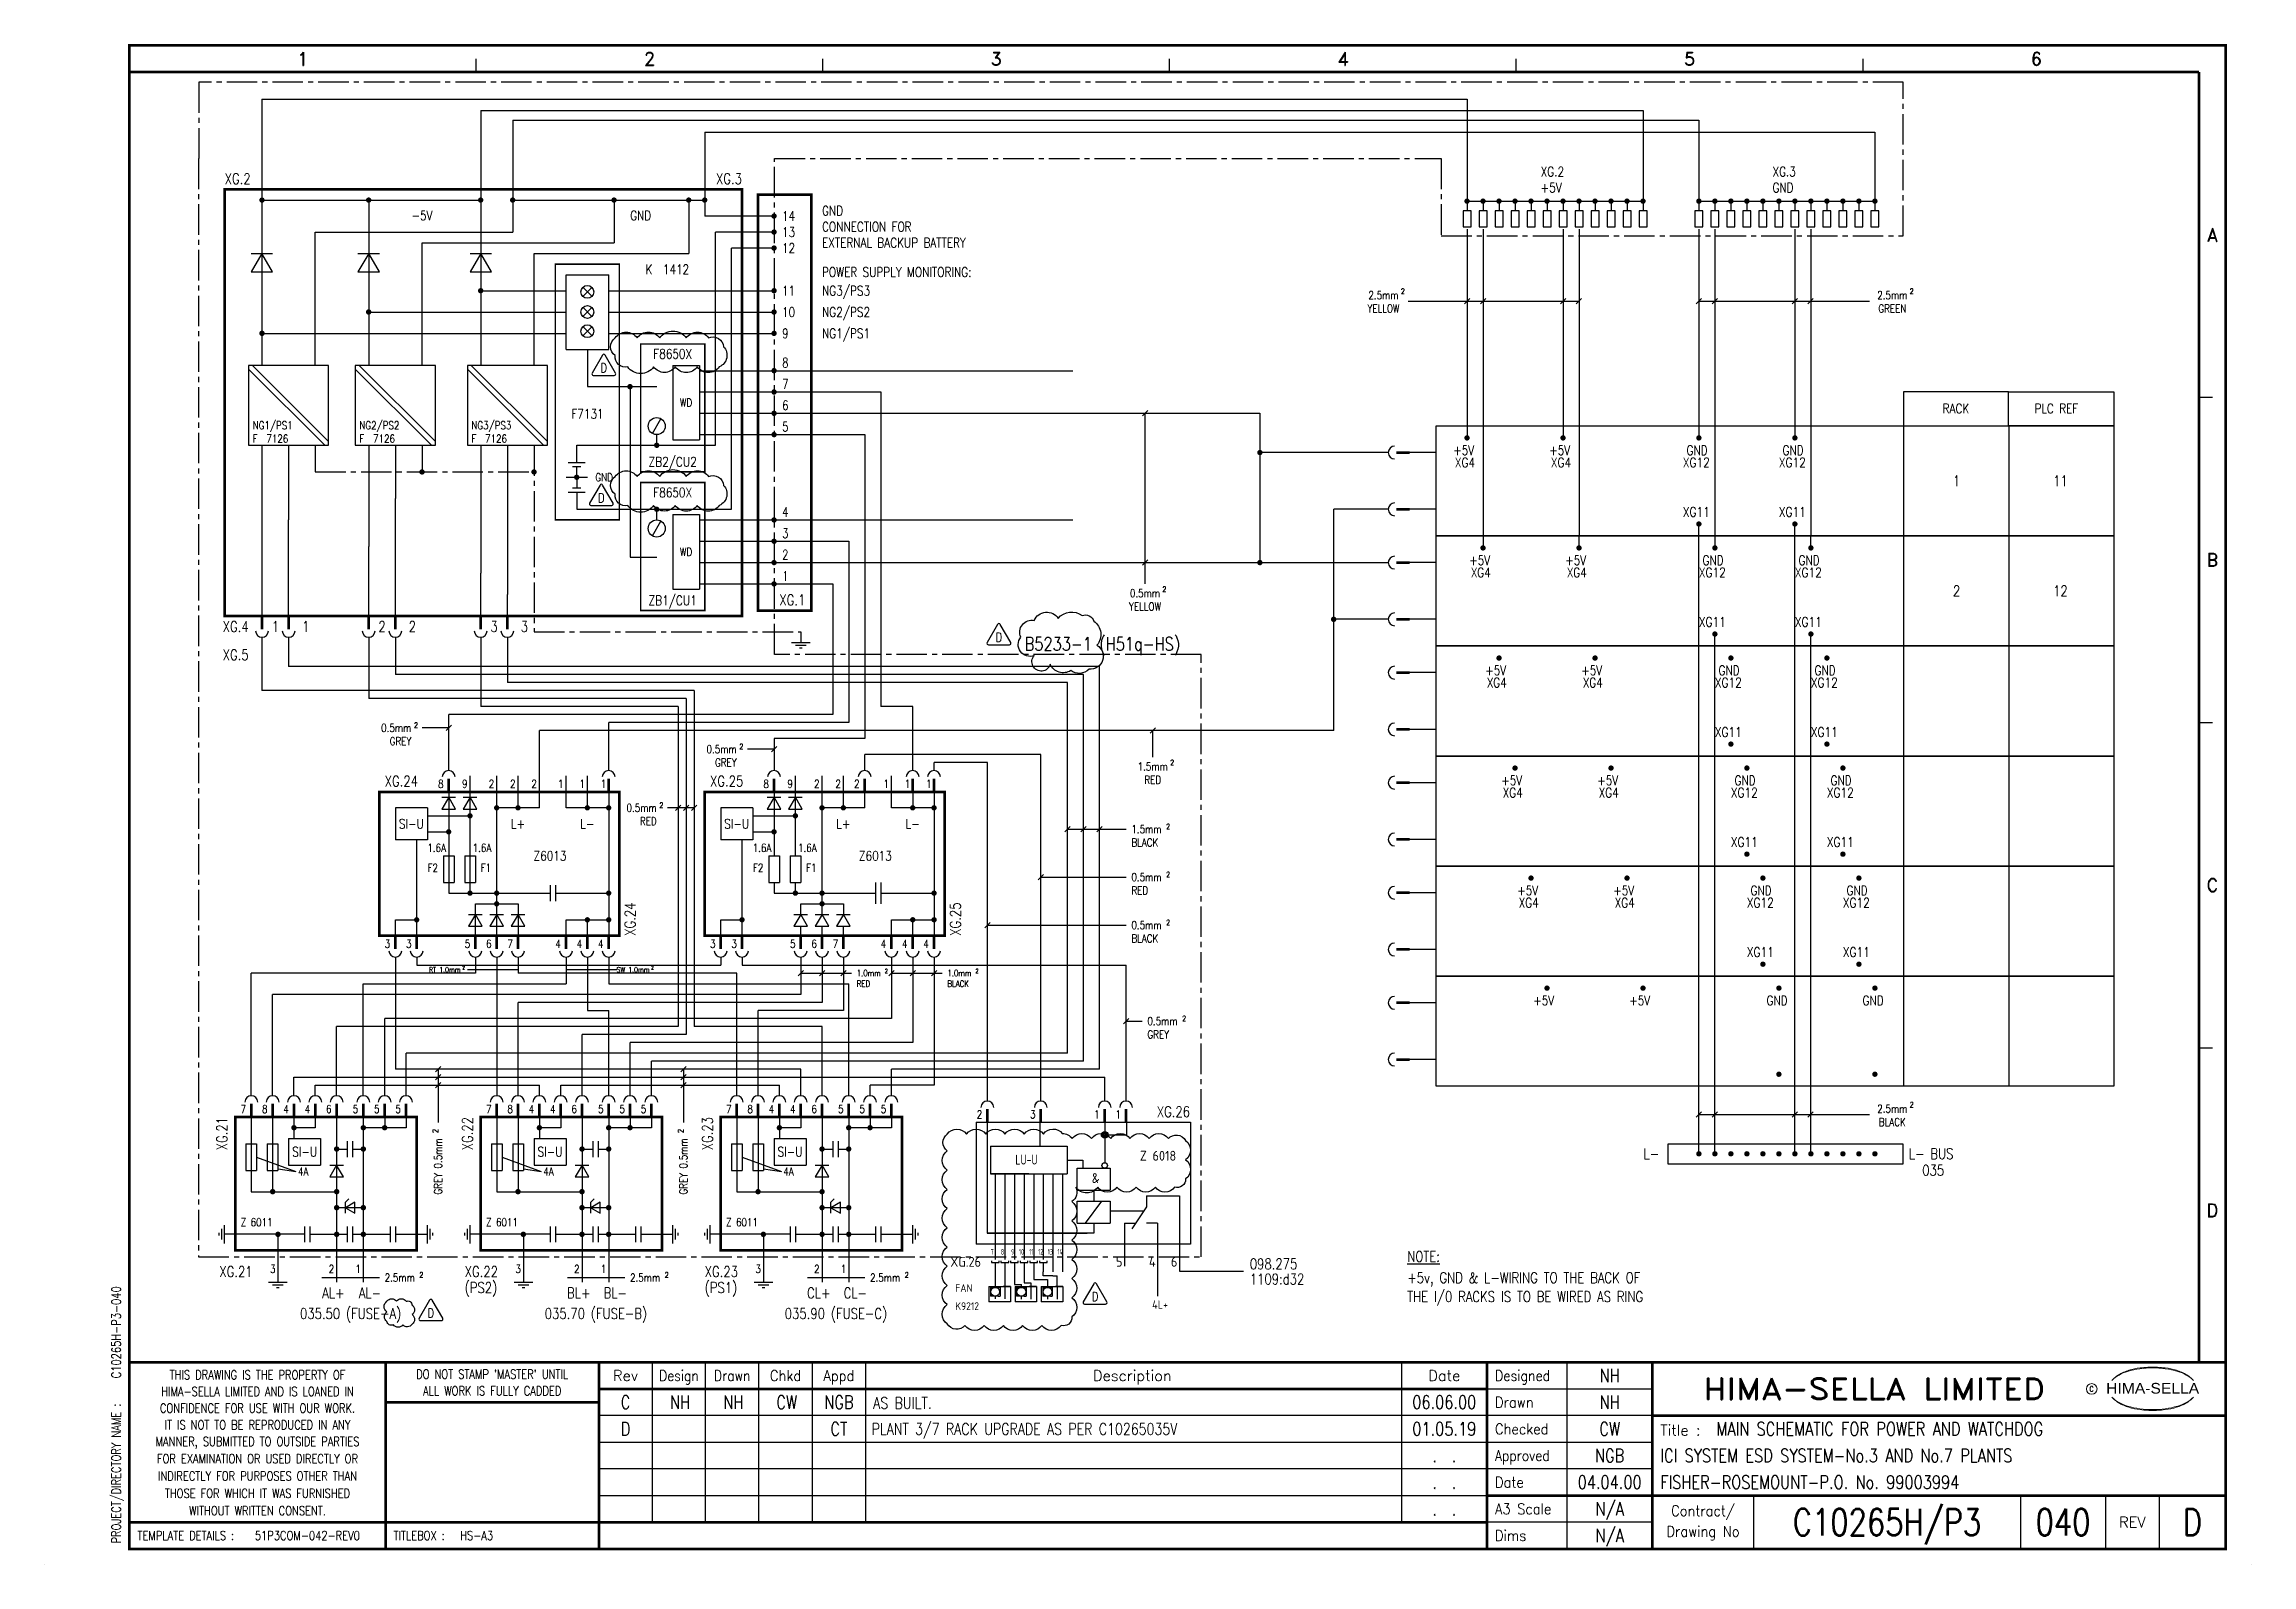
# Model space of a CAD drawing. Extents: x 0 to 414, y 0 to 285.
import ezdxf
from ezdxf.enums import TextEntityAlignment as Align

# ---------------------------------------------------------------- set-up
doc = ezdxf.new("R2010")
doc.units = 0
doc.header["$MEASUREMENT"] = 0
for name, pattern in [('CENTRE2', [28.575, 19.05, -3.175, 3.175, -3.175]), ('CONTINU', [0]), ('HIDDEN', [9.525, 6.35, -3.175])]:
    doc.linetypes.add(name, pattern=pattern)
doc.layers.get('0').update_dxf_attribs({"linetype": 'CONTINUOUS'})
for name, color, linetype in [('01-DRAW', 7, 'CONTINUOUS'), ('02-TEXT', 2, 'CONTINUOUS'), ('035-TEXT', 2, 'CONTINUOUS'), ('040', 7, 'CONTINUOUS'), ('040-TEXT', 2, 'CONTINUOUS'), ('COL', 2, 'CONTINU'), ('ROW', 2, 'CONTINU'), ('TEXT', 2, 'CONTINUOUS'), ('UPS', 2, 'CONTINUOUS')]:
    doc.layers.add(name, color=color, linetype=linetype)
doc.styles.add('ARIAL', font='arial.ttf', dxfattribs={"height": 2.5})
doc.styles.add('ISO', font='iso.shx')
doc.styles.add('ROMAND', font='ROMAND')
doc.styles.add('ROMANS', font='romans.shx', dxfattribs={"width": 0.8})

msp = doc.modelspace()

# ---------------------------------------------------------------- texts
at = {"layer": '040-TEXT', "color": 3, "style": 'ISO'}
for s, height, width, p in [('LU-U', 1.854, 0.8, (182.08, 75.09)), ('7', 1.03, 0.7, (177.45, 58.2)), ('8', 1.03, 0.7, (179.37, 58.2)), ('9', 1.03, 0.7, (181.28, 58.2)), ('10', 1.03, 0.7, (182.75, 58.2)), ('11', 1.03, 0.7, (184.66, 58.2)), ('12', 1.03, 0.7, (186.35, 58.2)), ('13', 1.03, 0.7, (188.14, 58.21)), ('14', 1.03, 0.7, (189.97, 58.21))]:
    msp.add_text(s, height=height, dxfattribs=dict(at, width=width)).set_placement(p)
for s, height, p in [('Z 6018', 1.854, (205.42, 75.81)), ('&', 1.85, (196.41, 71.62)), ('5', 1.85, (200.95, 55.93)), ('4', 1.85, (207.13, 55.93)), ('6', 1.85, (211.25, 55.93)), ('4L+', 1.545, (207.73, 48.05))]:
    msp.add_text(s, height=height, dxfattribs=at).set_placement(p)
at = {"layer": '040-TEXT', "color": 2, "style": 'ISO'}
for s, height, p in [('XG.26', 1.854, (169.89, 55.91)), ('FAN', 1.442, (170.83, 51.2)), ('K9212', 1.442, (170.83, 47.81))]:
    msp.add_text(s, height=height, dxfattribs=at).set_placement(p)
at = {"layer": 'TEXT', "style": 'ROMANS', "width": 0.8}
for s, height, p in [('XG.2', 2, (33.84, 259)), ('1', 2, (357.85, 202.33)), ('11', 2, (376.64, 202.33)), ('2', 2, (357.85, 181.68)), ('12', 2, (376.64, 181.68)), ('XG.1', 2, (137.84, 180)), ('B5233-1 (H51q-HS)', 2.5, (183.84, 171.5)), ('XG.24', 2, (63.84, 146)), ('8', 1.5, (73.84, 145.75)), ('9', 1.5, (78.34, 145.75)), ('2', 1.5, (83.34, 145.75)), ('2', 1.5, (87.34, 145.75)), ('2', 1.5, (91.34, 145.75)), ('1', 1.5, (96.34, 145.75)), ('1', 1.5, (100.34, 145.75)), ('1', 1.5, (104.34, 145.75)), ('XG.25', 2, (124.84, 146)), ('8', 1.5, (134.84, 145.75)), ('9', 1.5, (139.34, 145.75)), ('2', 1.5, (144.34, 145.75)), ('2', 1.5, (148.34, 145.75)), ('2', 1.5, (151.84, 145.75)), ('1', 1.5, (157.34, 145.75)), ('1', 1.5, (161.34, 145.75)), ('1', 1.5, (165.34, 145.75)), ('3', 1.5, (63.84, 115.75)), ('3', 1.5, (67.84, 115.75)), ('5', 1.5, (78.84, 115.75)), ('6', 1.5, (82.84, 115.75)), ('7', 1.5, (86.84, 115.75)), ('4', 1.5, (95.84, 115.75)), ('4', 1.5, (99.84, 115.75)), ('4', 1.5, (103.84, 115.75)), ('3', 1.5, (124.84, 115.75)), ('3', 1.5, (128.84, 115.75)), ('5', 1.5, (139.84, 115.75)), ('6', 1.5, (143.84, 115.75)), ('7', 1.5, (147.84, 115.75)), ('4', 1.5, (156.84, 115.75)), ('4', 1.5, (160.84, 115.75)), ('4', 1.5, (164.84, 115.75)), ('7', 1.5, (36.84, 84.75)), ('8', 1.5, (40.84, 84.75)), ('4', 1.5, (44.84, 84.75)), ('4', 1.5, (48.84, 84.75)), ('6', 1.5, (52.84, 84.75)), ('5', 1.5, (57.84, 84.75)), ('5', 1.5, (61.84, 84.75)), ('5', 1.5, (65.84, 84.75)), ('7', 1.5, (82.84, 84.75)), ('8', 1.5, (86.84, 84.75)), ('4', 1.5, (90.84, 84.75)), ('4', 1.5, (94.84, 84.75)), ('6', 1.5, (98.84, 84.75)), ('5', 1.5, (103.84, 84.75)), ('5', 1.5, (107.84, 84.75)), ('5', 1.5, (111.84, 84.75)), ('7', 1.5, (127.84, 84.75)), ('8', 1.5, (131.84, 84.75)), ('4', 1.5, (135.84, 84.75)), ('4', 1.5, (139.84, 84.75)), ('6', 1.5, (143.84, 84.75)), ('5', 1.5, (148.84, 84.75)), ('5', 1.5, (152.84, 84.75)), ('5', 1.5, (156.84, 84.75)), ('2', 1.5, (174.84, 83.75)), ('3', 1.5, (184.84, 83.75)), ('1', 1.5, (196.84, 83.75)), ('1', 1.5, (200.84, 83.75)), ('L-', 2, (299.85, 76.11)), ('L- BUS', 2, (349.59, 76.11)), ('035', 2, (352.1, 73.02)), ('%%uNOTE:', 2, (255.56, 56.84)), ('XG.21', 2, (32.84, 54)), ('3', 1.5, (42.34, 54.75)), ('2', 1.5, (53.34, 54.75)), ('1', 1.5, (58.34, 54.75)), ('XG.22', 2, (78.84, 54)), ('3', 1.5, (88.34, 54.75)), ('2', 1.5, (99.34, 54.75)), ('1', 1.5, (104.34, 54.75)), ('XG.23', 2, (123.84, 54)), ('3', 1.5, (133.34, 54.75)), ('2', 1.5, (144.34, 54.75)), ('1', 1.5, (149.34, 54.75)), ('098.275', 2, (226.04, 55.45)), ('1109:d32', 2, (226.04, 52.61)), ('+5v, GND & L-WIRING TO THE BACK OF', 2, (255.56, 52.85)), ('(PS2)', 2, (78.84, 51)), ('(PS1)', 2, (123.84, 51)), ('THE I/0 RACKS IS TO BE WIRED AS RING', 2, (255.56, 49.31))]:
    msp.add_text(s, height=height, dxfattribs=at).set_placement(p)
for s, p in [('XG.3', (130.84, 259)), ('XG.26', (214.84, 84))]:
    msp.add_text(s, height=2, dxfattribs=at).set_placement(p, align=Align.RIGHT)
for s, height, p in [('XG.2', 1.8, (280.57, 261.33)), ('XG.3', 1.8, (324.03, 261.33)), ('+5V', 1.8, (280.57, 258.33)), ('GND', 1.8, (324.03, 258.33)), ('14', 1.8, (138.34, 253)), ('GND', 1.8, (145.84, 254)), ('13', 1.8, (138.34, 250)), ('CONNECTION FOR', 1.8, (145.84, 251)), ('EXTERNAL BACKUP BATTERY', 1.8, (145.84, 248)), ('12', 1.8, (138.34, 247)), ('POWER SUPPLY MONITORING:', 1.8, (145.84, 242.5)), ('NG3/PS3', 1.8, (145.84, 239)), ('11', 1.8, (138.34, 239)), ('NG2/PS2', 1.8, (145.84, 235)), ('9', 1.8, (138.34, 231)), ('10', 1.8, (138.34, 235)), ('NG1/PS1', 1.8, (145.84, 231)), ('8', 1.8, (138.34, 225.5)), ('7', 1.8, (138.34, 221.5)), ('6', 1.8, (138.34, 217.5)), ('RACK', 1.8, (355.93, 216.9)), ('PLC REF', 1.8, (373.14, 216.9)), ('5', 1.8, (138.34, 213.5)), ('+5V', 1.8, (264.16, 209.07)), ('XG4', 1.8, (264.49, 206.78)), ('+5V', 1.8, (282.16, 209.07)), ('XG4', 1.8, (282.49, 206.78)), ('XG12', 1.8, (307.25, 206.78)), ('GND', 1.8, (307.92, 209.07)), ('XG12', 1.8, (325.25, 206.78)), ('GND', 1.8, (325.92, 209.07)), ('4', 1.8, (138.34, 197.5)), ('XG11', 1.8, (307.25, 197.51)), ('XG11', 1.8, (325.25, 197.51)), ('3', 1.8, (138.34, 193.5)), ('2', 1.8, (138.34, 189.5)), ('1', 1.8, (138.34, 185.5)), ('+5V', 1.8, (267.16, 188.43)), ('XG4', 1.8, (267.46, 186.14)), ('+5V', 1.8, (285.16, 188.43)), ('XG4', 1.8, (285.46, 186.14)), ('XG12', 1.8, (310.25, 186.14)), ('GND', 1.8, (310.92, 188.43)), ('XG12', 1.8, (328.25, 186.14)), ('GND', 1.8, (328.92, 188.43)), ('1', 2, (42.67, 176)), ('1', 2, (48.34, 176)), ('2', 2, (62.67, 176)), ('2', 2, (68.34, 176)), ('3', 2, (83.67, 176)), ('3', 2, (89.34, 176)), ('XG11', 1.8, (310.25, 176.88)), ('XG11', 1.8, (328.25, 176.88)), ('+5V', 1.8, (270.16, 167.78)), ('XG4', 1.8, (270.46, 165.5)), ('+5V', 1.8, (288.16, 167.78)), ('XG4', 1.8, (288.46, 165.5)), ('XG12', 1.8, (313.25, 165.5)), ('GND', 1.8, (313.92, 167.78)), ('XG12', 1.8, (331.25, 165.5)), ('GND', 1.8, (331.92, 167.78)), ('XG11', 1.8, (313.25, 156.22)), ('XG11', 1.8, (331.25, 156.22)), ('+5V', 1.8, (273.16, 147.14)), ('XG4', 1.8, (273.45, 144.85)), ('+5V', 1.8, (291.16, 147.14)), ('XG4', 1.8, (291.45, 144.85)), ('XG12', 1.8, (316.25, 144.85)), ('GND', 1.8, (316.92, 147.14)), ('XG12', 1.8, (334.25, 144.85)), ('GND', 1.8, (334.92, 147.14)), ('XG11', 1.8, (316.25, 135.58)), ('XG11', 1.8, (334.25, 135.58)), ('+5V', 1.8, (276.16, 126.5)), ('XG4', 1.8, (276.45, 124.21)), ('+5V', 1.8, (294.16, 126.5)), ('XG4', 1.8, (294.45, 124.21)), ('XG12', 1.8, (319.25, 124.21)), ('GND', 1.8, (319.92, 126.5)), ('XG12', 1.8, (337.25, 124.21)), ('GND', 1.8, (337.92, 126.5)), ('XG11', 1.8, (319.25, 114.94)), ('XG11', 1.8, (337.25, 114.94)), ('+5V', 1.8, (279.16, 105.86)), ('+5V', 1.8, (297.16, 105.86)), ('GND', 1.8, (322.92, 105.86)), ('GND', 1.8, (340.92, 105.86)), ('AS BUILT.', 2.16, (155.44, 30.35)), ('PLANT 3/7 RACK UPGRADE AS PER C10265035V', 2.16, (155.14, 25.49))]:
    msp.add_text(s, height=height, dxfattribs=at).set_placement(p, align=Align.MIDDLE_LEFT)
at = {"layer": 'TEXT', "color": 3, "style": 'ROMANS', "width": 0.8}
for s, p in [('-5V', (70.84, 254)), ('GND', (111.84, 254))]:
    msp.add_text(s, height=1.8, dxfattribs=at).set_placement(p, align=Align.TOP_CENTER)
for s, height, p in [('K  1412', 1.8, (116.84, 243)), ('WD', 1.5, (120.34, 218)), ('WD', 1.5, (120.34, 190)), ('SI-U', 1.8, (68.84, 139)), ('L+', 1.8, (88.84, 139)), ('L-', 1.8, (101.84, 139)), ('SI-U', 1.8, (129.84, 139)), ('L+', 1.8, (149.84, 139)), ('L-', 1.8, (162.84, 139)), ('Z6013', 1.8, (94.84, 133)), ('Z6013', 1.8, (155.84, 133)), ('SI-U', 1.8, (48.84, 77.5)), ('4A', 1.5, (48.56, 73.78)), ('SI-U', 1.8, (94.84, 77.5)), ('4A', 1.5, (94.56, 73.78)), ('SI-U', 1.8, (139.84, 77.5)), ('4A', 1.5, (139.56, 73.78)), ('Z 6011', 1.5, (39.84, 64.27)), ('Z 6011', 1.5, (85.84, 64.27)), ('Z 6011', 1.5, (130.84, 64.27))]:
    msp.add_text(s, height=height, dxfattribs=at).set_placement(p, align=Align.MIDDLE)
for s, height, p in [('YELLOW', 1.5, (251.1, 234.9)), ('2.5mm', 1.5, (251.1, 237.4)), ('2.5mm', 1.5, (346.5, 237.4)), ('GREEN', 1.5, (346.5, 234.9)), ('F8650X', 1.8, (117.84, 226.25)), ('ZB2/CU2', 1.8, (117.84, 206)), ('F8650X', 1.8, (117.84, 200.25)), ('ZB1/CU1', 1.8, (117.84, 180)), ('0.5mm', 1.5, (206.39, 181.5)), ('YELLOW', 1.5, (206.39, 179)), ('1.5mm', 1.5, (207.84, 149)), ('RED', 1.5, (207.84, 146.5)), ('2.5mm', 1.5, (346.5, 84.82)), ('BLACK', 1.5, (346.5, 82.32))]:
    msp.add_text(s, height=height, dxfattribs=at).set_placement(p, align=Align.CENTER)
for s, height, p in [('2', 1, (254.35, 238.4)), ('2', 1, (349.75, 238.4)), ('F7131', 1.8, (98.84, 215)), ('NG1/PS1', 1.5, (39.09, 213)), ('F  7126', 1.5, (39.09, 210.5)), ('NG2/PS2', 1.5, (59.09, 213)), ('F  7126', 1.5, (59.09, 210.5)), ('NG3/PS3', 1.5, (80.09, 213)), ('F  7126', 1.5, (80.09, 210.5)), ('2', 1, (209.64, 182.5)), ('2', 1, (69.34, 157)), ('2', 1, (130.34, 153)), ('2', 1, (211.09, 150)), ('2', 1, (115.34, 142)), ('2', 1, (210.34, 138)), ('1.6A', 1.5, (80.34, 133.75)), ('1.6A', 1.5, (141.34, 133.75)), ('F1', 1.5, (81.84, 130)), ('F1', 1.5, (142.84, 130)), ('2', 1, (210.34, 129)), ('2', 1, (210.34, 120)), ('2', 0.64, (78.39, 111.7)), ('2', 0.64, (113.81, 111.7)), ('2', 0.8, (157.59, 111)), ('2', 0.8, (174.59, 111)), ('2', 1, (213.34, 102)), ('2', 1, (349.75, 85.82)), ('2', 1, (70.34, 53.88)), ('2', 1, (116.34, 53.88)), ('2', 1, (161.34, 53.88))]:
    msp.add_text(s, height=height, dxfattribs=at).set_placement(p)
for s, height, p in [('GND', 1.5, (103.34, 204)), ('1.5mm', 1.5, (203.84, 138)), ('BLACK', 1.5, (203.84, 135.5)), ('0.5mm', 1.5, (203.84, 129)), ('RED', 1.5, (203.84, 126.5)), ('0.5mm', 1.5, (203.84, 120)), ('BLACK', 1.5, (203.84, 117.5)), ('RT 1.0mm', 0.96, (72.13, 111.64)), (' SW 1.0mm', 0.96, (106.72, 111.64)), ('RED', 1.2, (152.34, 109)), ('1.0mm', 1.2, (152.34, 111)), ('BLACK', 1.2, (169.34, 109)), ('1.0mm', 1.2, (169.34, 111)), ('0.5mm', 1.5, (206.84, 102)), ('GREY', 1.5, (206.84, 99.5)), ('2.5mm', 1.5, (63.84, 53.88)), ('2.5mm', 1.5, (109.84, 53.88)), ('2.5mm', 1.5, (154.84, 53.88))]:
    msp.add_text(s, height=height, dxfattribs=at).set_placement(p, align=Align.MIDDLE_LEFT)
at = {"layer": 'TEXT', "style": 'ROMANS', "width": 0.8}
for s, p in [('XG.4', (38.34, 176)), ('XG.5', (38.34, 170.7))]:
    msp.add_text(s, height=2, dxfattribs=at).set_placement(p, align=Align.MIDDLE_RIGHT)
at = {"layer": 'TEXT', "color": 3, "style": 'ROMANS', "width": 0.8}
for s, p in [('0.5mm', (68.84, 157)), ('GREY', (68.84, 154.5)), ('0.5mm', (129.84, 153)), ('GREY', (129.84, 150.5)), ('0.5mm', (114.84, 142)), ('RED', (114.84, 139.5))]:
    msp.add_text(s, height=1.5, dxfattribs=at).set_placement(p, align=Align.MIDDLE_RIGHT)
for s, p in [('1.6A', (75.34, 133.75)), ('1.6A', (136.34, 133.75)), ('F2', (73.84, 130)), ('F2', (134.84, 130))]:
    msp.add_text(s, height=1.5, dxfattribs=at).set_placement(p, align=Align.RIGHT)
at = {"layer": 'TEXT', "style": 'ROMANS', "width": 0.8}
for s, p in [('XG.24', (110.84, 118)), ('XG.25', (171.84, 118))]:
    msp.add_text(s, height=2, rotation=90, dxfattribs=at).set_placement(p)
for s, p in [('XG.21', (34.34, 84)), ('XG.22', (80.34, 84)), ('XG.23', (125.34, 84))]:
    msp.add_text(s, height=2, rotation=90, dxfattribs=at).set_placement(p, align=Align.RIGHT)
at = {"layer": 'TEXT', "color": 3, "style": 'ROMANS', "width": 0.8}
for p in [(73.84, 81), (119.84, 81)]:
    msp.add_text('2', height=1, rotation=90, dxfattribs=at).set_placement(p)
for p in [(73.84, 80), (119.84, 80)]:
    msp.add_text('GREY 0.5mm', height=1.5, rotation=90, dxfattribs=at).set_placement(p, align=Align.MIDDLE_RIGHT)
at = {"layer": 'TEXT', "style": 'ROMANS', "width": 0.8}
for s, p in [('AL+', (54.23, 51)), ('AL-', (61.08, 51)), ('BL+', (100.23, 51)), ('BL-', (107.08, 51)), ('CL+', (145.23, 51)), ('CL-', (152.08, 51)), ('035.50 (FUSE-A)', (57.45, 47)), ('035.70 (FUSE-B)', (103.45, 47)), ('035.90 (FUSE-C)', (148.45, 47))]:
    msp.add_text(s, height=2, dxfattribs=at).set_placement(p, align=Align.MIDDLE)

# ---------------------------------------------------------------- blocks, each defined once
blk = doc.blocks.new('EDREV')
at = {"color": 2, "style": 'ROMANS', "width": 0.8}
for tag, p in [('DES', (129.2, 29.25)), ('DRN', (139.2, 29.25)), ('CHKD', (149.2, 29.25)), ('DES', (129.2, 24.25)), ('DRN', (139.2, 24.25)), ('CHKD', (149.2, 24.25)), ('DES', (129.2, 19.25)), ('DRN', (139.2, 19.25)), ('CHKD', (149.2, 19.25)), ('DES', (129.2, 14.25)), ('DRN', (139.2, 14.25)), ('CHKD', (149.2, 14.25)), ('DES', (129.2, 9.25)), ('DRN', (139.2, 9.25)), ('CHKD', (149.2, 9.25))]:
    blk.add_attdef(tag, text='', height=2.5, dxfattribs=at).set_placement(p, align=Align.CENTER)
blk = doc.blocks.new('HS-A3')
at = {"color": 1}
for p, q in [((81, 280), (81, 282.5)), ((146, 280), (146, 282.5)), ((211, 280), (211, 282.5)), ((276, 280), (276, 282.5)), ((341, 280), (341, 282.5)), ((404, 219), (406.5, 219)), ((404, 158), (406.5, 158)), ((404, 97), (406.5, 97)), ((114, 38), (114, 8)), ((124, 8), (124, 38)), ((134, 8), (134, 38)), ((144, 38), (144, 8)), ((154, 38), (154, 8)), ((254.5, 38), (254.5, 8)), ((285.5, 38), (285.5, 3)), ((270.5, 33), (301.5, 33)), ((301.5, 28), (104, 28)), ((104, 23), (301.5, 23)), ((301.5, 18), (104, 18)), ((104, 13), (270.5, 13)), ((320.5, 13), (320.5, 3)), ((370.5, 13), (370.5, 3)), ((386.5, 3), (386.5, 13)), ((396.5, 13), (396.5, 3)), ((301.5, 8), (270.5, 8)), ((0, 0), (0, 0.025)), ((413.9, 0), (413.9, 0.025))]:
    blk.add_line(p, q, dxfattribs=at)
at = {"color": 1, "const_width": 0.5}
blk.add_lwpolyline([(16, 3), (409, 3), (409, 285), (16, 285)], close=True, dxfattribs=at)
for points in [[(16, 280), (404, 280)], [(404, 38), (404, 280)], [(409, 38), (16, 38)], [(64, 3), (64, 38)], [(104, 3), (104, 38)], [(270.5, 38), (270.5, 3)], [(301.5, 3), (301.5, 38)], [(270.5, 33), (104, 33)], [(104, 30.5), (64, 30.5)], [(409, 28), (301.5, 28)], [(270.5, 13), (409, 13)], [(270.5, 8), (16, 8)]]:
    blk.add_lwpolyline(points, dxfattribs=at)
at = {"color": 3, "lineweight": 13}
blk.add_circle((383.8795, 33), 1, dxfattribs=at)
for centre, radius, start, end in [((392.604, 29.3277), 7.2401, 106.0532, 133.5024), ((392.8763, 29.5135), 7.2999, 130.419, 136.057), ((392.1149, 30.6001), 5.9804, 122.244, 131.6154), ((391.752, 31.2819), 5.2104, 111.8206, 122.8668), ((393.7772, 27.1992), 9.7601, 107.5931, 113.9452), ((395.0991, 20.9965), 15.9367, 89.2698, 106.3911), ((394.0978, 26.015), 10.9859, 96.0146, 107.3203), ((395.2933, 18.8099), 18.2818, 92.8917, 97.3734), ((395.2419, 21.3644), 15.7281, 89.7805, 93.1738), ((395.5053, 20.9965), 15.9367, 73.6089, 90.7302), ((395.3626, 21.3644), 15.7281, 86.8262, 90.2195), ((395.3112, 18.8099), 18.2818, 82.6266, 87.1083), ((396.5067, 26.015), 10.9859, 72.6797, 83.9854), ((396.8272, 27.1992), 9.7601, 66.0548, 72.4069), ((398.0005, 29.3277), 7.2401, 46.4976, 73.9468), ((398.8524, 31.2819), 5.2104, 57.1332, 68.1794), ((398.4895, 30.6001), 5.9804, 48.3846, 57.756), ((397.7282, 29.5135), 7.2999, 43.943, 49.581), ((392.8763, 36.545), 7.2999, 223.943, 229.581), ((392.604, 36.7308), 7.2401, 226.4976, 253.9468), ((392.1149, 35.4585), 5.9804, 228.3846, 237.756), ((391.752, 34.7766), 5.2104, 237.1332, 248.1794), ((393.7772, 38.8593), 9.7601, 246.0548, 252.4069), ((395.0991, 45.062), 15.9367, 253.6089, 270.7302), ((394.0978, 40.0435), 10.9859, 252.6797, 263.9854), ((395.2933, 47.2486), 18.2818, 262.6266, 267.1083), ((395.2419, 44.6941), 15.7281, 266.8262, 270.2195), ((395.5053, 45.062), 15.9367, 269.2698, 286.3911), ((395.3626, 44.6941), 15.7281, 269.7805, 273.1738), ((395.3112, 47.2486), 18.2818, 272.8917, 277.3734), ((396.5067, 40.0435), 10.9859, 276.0146, 287.3203), ((396.8272, 38.8593), 9.7601, 287.5931, 293.9452), ((398.0005, 36.7308), 7.2401, 286.0532, 313.5024), ((398.8524, 34.7766), 5.2104, 291.8206, 302.8668), ((398.4895, 35.4585), 5.9804, 302.244, 311.6154), ((397.7282, 36.545), 7.2999, 310.419, 316.057)]:
    blk.add_arc(centre, radius, start, end, dxfattribs=at)
at = {"color": 2, "style": 'ROMAND'}
for s, p in [('1', (48.5, 282.5)), ('2', (113.5, 282.5)), ('3', (178.5, 282.5)), ('4', (243.5, 282.5)), ('5', (308.5, 282.5)), ('6', (373.5, 282.5)), ('A', (406.5, 249.5)), ('B', (406.5, 188.5)), ('C', (406.5, 127.5)), ('D', (406.5, 66.5))]:
    blk.add_text(s, height=2.5, dxfattribs=at).set_placement(p, align=Align.MIDDLE)
at = {"color": 3, "lineweight": 13, "style": 'ROMANS', "width": 0.8}
for s, p in [('HIMA-SELLA LIMITED AND IS LOANED IN', (40, 32.5193)), ('THIS DRAWING IS THE PROPERTY OF', (40, 35.6443)), ("DO NOT STAMP 'MASTER' UNTIL", (84, 35.7693)), ('ALL WORK IS FULLY CADDED', (84, 32.6443)), ('CONFIDENCE FOR USE WITH OUR WORK.', (40, 29.3879)), ('IT IS NOT TO BE REPRODUCED IN ANY', (40, 26.2629)), ('MANNER, SUBMITTED TO OUTSIDE PARTIES', (40, 23.1379)), ('FOR EXAMINATION OR USED DIRECTLY OR', (40, 19.9054)), ('INDIRECTLY FOR PURPOSES OTHER THAN', (40, 16.6554)), ('THOSE FOR WHICH IT WAS FURNISHED', (40, 13.4054)), ('WITHOUT WRITTEN CONSENT.', (40, 10.1554))]:
    blk.add_text(s, height=1.7, dxfattribs=at).set_placement(p, align=Align.MIDDLE_CENTER)
at = {"color": 4, "style": 'ROMAND'}
for s, p in [('Rev', (109, 34.5)), ('Description', (204, 34.5)), ('Date', (262.5, 34.5))]:
    blk.add_text(s, height=2, dxfattribs=at).set_placement(p, align=Align.CENTER)
for s, width, p in [('Design', 0.85, (119, 34.5)), ('Drawn', 0.85, (129, 34.5)), ('Chkd', 0.9, (139, 34.5)), ('Appd', 0.9, (149, 34.5))]:
    blk.add_text(s, height=2, dxfattribs=dict(at, width=width)).set_placement(p, align=Align.CENTER)
for s, width, p in [('Designed', 0.87, (272, 34.5)), ('Drawn', 0.9, (272, 29.5)), ('Checked', 0.9, (272, 24.5)), ('Approved', 0.85, (272, 19.5)), ('Date', 0.9, (272, 14.5)), ('A3 Scale', 0.9, (272, 9.5)), ('Dims', 0.9, (272, 4.5))]:
    blk.add_text(s, height=2, dxfattribs=dict(at, width=width)).set_placement(p)
at = {"color": 1, "style": 'ROMAND', "width": 1.15}
blk.add_text('HIMA-SELLA LIMITED', height=4, dxfattribs=at).set_placement((343.0965, 33), align=Align.MIDDLE)
at = {"color": 3, "lineweight": 13, "style": 'ROMANS', "width": 0.8}
blk.add_text('C', height=1, dxfattribs=at).set_placement((383.8436, 32.5), align=Align.CENTER)
at = {"color": 1, "style": 'ARIAL', "width": 1.05}
blk.add_text('HIMA-SELLA', height=2, dxfattribs=at).set_placement((395.3022, 32.1293), align=Align.CENTER)
at = {"color": 3, "style": 'ROMANS', "width": 0.8}
blk.add_text('PROJECT/DIRECTORY NAME :', height=1.7, rotation=90, dxfattribs=at).set_placement((13.5, 4), align=Align.MIDDLE_LEFT)
at = {"color": 4, "style": 'ROMAND'}
blk.add_text('Title :', height=2, dxfattribs=at).set_placement((303, 24.25))
at = {"color": 4, "style": 'ROMAND', "width": 0.9}
for s, p in [('Contract/', (311, 10)), ('Drawing No', (311, 6))]:
    blk.add_text(s, height=2, dxfattribs=at).set_placement(p, align=Align.MIDDLE)
at = {"color": 4, "style": 'ROMAND'}
blk.add_text('REV', height=2, dxfattribs=at).set_placement((391.5, 8), align=Align.MIDDLE)
at = {"color": 3, "style": 'ROMANS', "width": 0.8}
for s, p in [('TEMPLATE DETAILS :', (17.5, 5.5)), ('TITLEBOX :', (65.5, 5.5)), ('HS-A3', (78, 5.5))]:
    blk.add_text(s, height=1.7, dxfattribs=at).set_placement(p, align=Align.MIDDLE_LEFT)
at = {"layer": 'COL', "style": 'ROMAND', "flags": 9}
for tag, p in [('COL1', (48.5, 282.5)), ('COL2', (113.5, 282.5)), ('COL3', (178.5, 282.5)), ('COL4', (243.5, 282.5)), ('COL5', (308.5, 282.5)), ('COL6', (373.5, 282.5))]:
    blk.add_attdef(tag, p, '', height=2.5, dxfattribs=at)
at = {"layer": 'ROW', "style": 'ROMAND', "flags": 9}
for tag, p in [('ROW1', (406.5, 249.5)), ('ROW2', (406.5, 188.5)), ('ROW3', (406.5, 127.5)), ('ROW4', (406.5, 66.5))]:
    blk.add_attdef(tag, p, '', height=2.5, dxfattribs=at)
at = {"layer": 'UPS', "color": 3, "style": 'ROMANS', "width": 0.8, "flags": 8}
blk.add_attdef('PROJS->NOMPRO', text='', height=1.7, rotation=90, dxfattribs=at).set_placement((13.5, 35), align=Align.MIDDLE_LEFT)
at = {"layer": 'UPS', "style": 'ROMANS', "flags": 8}
blk.add_attdef('PLANOS->MCAN1', text='', height=2.5, rotation=0.069611, dxfattribs=at).set_placement((156, 31.6443), (243, 31.75), align=Align.FIT)
at = {"layer": 'UPS', "style": 'ROMANS', "width": 0.8, "flags": 8}
for tag, height, p in [('PLANOS->VERIF', 2.5, (293.5, 34.25)), ('PLANOS->CANVI1', 2.5, (109, 29.25)), ('PLANOS->NCAN1', 2.5, (149, 29.25)), ('PLANOS->DCAN1', 2.5, (262.5, 29.25)), ('PLANOS->ORIG', 2.5, (293.5, 29.25)), ('PLANOS->CANVI2', 2.5, (109, 24.25)), ('PLANOS->NCAN2', 2.5, (149, 24.25)), ('PLANOS->DCAN2', 2.5, (262.5, 24.25)), ('PLANOS->HECHF', 2.5, (293.5, 24.25)), ('PLANOS->CANVI3', 2.5, (109, 19.25)), ('PLANOS->NCAN3', 2.5, (149, 19.25)), ('PLANOS->DCAN3', 2.5, (262.5, 19.25)), ('PLANOS->HECHD', 2.5, (293.5, 19.25)), ('PLANOS->CANVI4', 2.5, (109, 14.25)), ('PLANOS->NCAN4', 2.5, (149, 14.25)), ('PLANOS->DCAN4', 2.5, (262.5, 14.25)), ('PLANOS->DATACREA', 2.5, (293.5, 14.25)), ('PLANOS->CANVI5', 2.5, (109, 9.25)), ('PLANOS->NCAN5', 2.5, (149, 9.25)), ('PLANOS->DCAN5', 2.5, (262.5, 9.25)), ('PLANOS->NR1', 2.5, (293.5, 9.25)), ('PROJS->DESCPRO3', 5, (345.5, 5.5)), ('PLANOS->PLANO', 5, (378.5, 5.5)), ('PLANOS->USER', 5, (402.75, 5.5)), ('PLANOS->NR2', 2.5, (293.5, 4.25))]:
    blk.add_attdef(tag, text='', height=height, dxfattribs=at).set_placement(p, align=Align.CENTER)
at = {"layer": 'UPS', "style": 'ROMANS', "flags": 8}
for tag, p, p2 in [('PLANOS->MCAN2', (156, 26.75), (243, 26.75)), ('PLANOS->MCAN3', (156, 21.75), (243, 21.75)), ('PLANOS->MCAN4', (156, 16.75), (243, 16.75)), ('PLANOS->MCAN5', (156, 11.75), (243, 11.75))]:
    blk.add_attdef(tag, text='', height=2.5, dxfattribs=at).set_placement(p, p2, align=Align.FIT)
at = {"layer": 'UPS', "style": 'ROMANS', "width": 0.8, "flags": 8}
blk.add_attdef('PLANOS->DENOM', (313.5, 24.25), '', height=2.5, dxfattribs=at)
at = {"layer": 'UPS', "color": 4, "style": 'ROMANS', "width": 0.8, "flags": 8}
for tag, p in [('PROJS->DESCPRO1', (303, 19.25)), ('PROJS->DESCPRO2', (303, 14.25))]:
    blk.add_attdef(tag, p, '', height=2.5, dxfattribs=at)
at = {"layer": 'UPS', "color": 3, "style": 'ROMANS', "width": 0.8, "flags": 8}
blk.add_attdef('PLANOS->PROTOTIPO', text='', height=1.7, dxfattribs=at).set_placement((39.5, 5.5), align=Align.MIDDLE_LEFT)
at = {"layer": 'UPS', "style": 'ROMANS', "width": 0.8, "flags": 8}
blk.add_attdef('PLANOS->OBS4', text='', height=2.5, dxfattribs=at).set_placement((107, 5.5), align=Align.MIDDLE_LEFT)
blk = doc.blocks.new('TRI-L')
at = {"layer": '01-DRAW'}
blk.add_lwpolyline([(-0.26, 2.55), (-2.34, -1.05, 0.57735), (-2.08, -1.5), (2.08, -1.5, 0.57735), (2.34, -1.05), (0.26, 2.55, 0.57735)], format="xyb", close=True, dxfattribs=at)
at = {"layer": '02-TEXT', "color": 2, "style": 'ROMANS', "width": 0.8}
blk.add_text('D', height=1.8, dxfattribs=at).set_placement((0, 0), align=Align.MIDDLE)

# ---------------------------------------------------------------- linework, layer by layer
for p, q in [((40.84, 274.94), (40.84, 225)), ((40.84, 274.94), (266.76, 274.94)), ((266.76, 274.94), (266.76, 253.96)), ((81.84, 272.82), (81.84, 225)), ((81.84, 272.82), (299.76, 272.82)), ((87.84, 270.96), (87.84, 250)), ((87.84, 270.96), (310.23, 270.96)), ((299.76, 272.82), (299.76, 253.96)), ((310.23, 270.96), (310.23, 253.96)), ((123.84, 268.74), (123.84, 253)), ((123.84, 268.74), (343.23, 268.74)), ((343.23, 268.74), (343.23, 253.96)), ((40.84, 256), (81.84, 256)), ((60.84, 256), (60.84, 225)), ((87.84, 256), (123.84, 256)), ((106.84, 256), (106.84, 248)), ((120.84, 256), (120.84, 246)), ((136.84, 253), (123.84, 253)), ((266.76, 255.8), (299.76, 255.8)), ((269.76, 255.8), (269.76, 253.96)), ((272.76, 255.8), (272.76, 253.96)), ((275.76, 255.8), (275.76, 253.96)), ((278.76, 255.8), (278.76, 253.96)), ((281.76, 255.8), (281.76, 253.96)), ((284.76, 255.8), (284.76, 253.96)), ((287.76, 255.8), (287.76, 253.96)), ((290.76, 255.8), (290.76, 253.96)), ((293.76, 255.8), (293.76, 253.96)), ((296.76, 255.8), (296.76, 253.96)), ((310.23, 255.8), (343.23, 255.8)), ((313.23, 255.8), (313.23, 253.96)), ((316.23, 255.8), (316.23, 253.96)), ((319.23, 255.8), (319.23, 253.96)), ((322.23, 255.8), (322.23, 253.96)), ((325.23, 255.8), (325.23, 253.96)), ((328.23, 255.8), (328.23, 253.96)), ((331.23, 255.8), (331.23, 253.96)), ((334.23, 255.8), (334.23, 253.96)), ((337.23, 255.8), (337.23, 253.96)), ((340.23, 255.8), (340.23, 253.96)), ((50.84, 225), (50.84, 250)), ((50.84, 250), (87.84, 250)), ((125.84, 210), (125.84, 250)), ((136.84, 250), (125.84, 250)), ((266.76, 250.53), (266.76, 211.39)), ((269.76, 250.53), (269.76, 190.75)), ((284.76, 250.53), (284.76, 211.39)), ((287.76, 250.53), (287.76, 193)), ((310.23, 250.53), (310.23, 211.39)), ((313.23, 250.53), (313.23, 190.75)), ((328.23, 250.53), (328.23, 211.39)), ((331.23, 250.53), (331.23, 193)), ((40.84, 246), (38.84, 242.54)), ((38.84, 246), (42.84, 246)), ((42.84, 242.54), (40.84, 246)), ((58.84, 246), (62.84, 246)), ((60.84, 246), (58.84, 242.54)), ((62.84, 242.54), (60.84, 246)), ((70.84, 225), (70.84, 248)), ((70.84, 248), (106.84, 248)), ((81.84, 246), (79.84, 242.54)), ((79.84, 246), (83.84, 246)), ((83.84, 242.54), (81.84, 246)), ((91.84, 225), (91.84, 246)), ((91.84, 246), (120.84, 246)), ((128.84, 198), (128.84, 247)), ((136.84, 247), (128.84, 247)), ((38.84, 242.54), (42.84, 242.54)), ((58.84, 242.54), (62.84, 242.54)), ((79.84, 242.54), (83.84, 242.54)), ((97.84, 228), (97.84, 242)), ((97.84, 242), (105.84, 242)), ((105.84, 228), (105.84, 242)), ((81.84, 239), (97.84, 239)), ((100.99, 239.67), (102.71, 237.95)), ((100.99, 237.93), (102.69, 239.63)), ((105.84, 239), (136.84, 239)), ((60.84, 235), (97.84, 235)), ((100.99, 235.89), (102.71, 234.17)), ((100.99, 234.15), (102.69, 235.85)), ((100.99, 232.29), (102.71, 230.57)), ((100.99, 230.55), (102.69, 232.25)), ((105.84, 235), (136.84, 235)), ((40.84, 231), (97.84, 231)), ((97.84, 228), (105.84, 228)), ((101.84, 228), (101.84, 221)), ((105.84, 231), (136.84, 231)), ((53.34, 225), (38.34, 225)), ((38.34, 225), (38.34, 210)), ((38.34, 224.29), (52.63, 210)), ((39.05, 225), (53.34, 210.71)), ((53.34, 210), (53.34, 225)), ((73.34, 225), (58.34, 225)), ((58.34, 225), (58.34, 210)), ((58.34, 224.29), (72.63, 210)), ((59.05, 225), (73.34, 210.71)), ((73.34, 210), (73.34, 225)), ((94.34, 225), (79.34, 225)), ((79.34, 225), (79.34, 210)), ((79.34, 224.29), (93.63, 210)), ((80.05, 225), (94.34, 210.71)), ((94.34, 210), (94.34, 225)), ((117.84, 225), (117.84, 211)), ((117.84, 225), (122.84, 225)), ((122.84, 225), (122.84, 211)), ((122.84, 224), (192.84, 224)), ((101.84, 221), (114.84, 221)), ((109.84, 221), (109.84, 189)), ((122.84, 220), (156.84, 220)), ((156.84, 220), (156.84, 161)), ((122.84, 216), (227.93, 216)), ((227.93, 216), (227.93, 188)), ((114.84, 210), (114.84, 212)), ((122.84, 212), (153.84, 212)), ((153.84, 212), (153.84, 155)), ((348.6, 213.64), (348.6, 89.79)), ((368.31, 213.64), (368.31, 89.79)), ((38.34, 210), (53.34, 210)), ((40.84, 210), (40.84, 178)), ((45.84, 210), (45.84, 196)), ((58.34, 210), (73.34, 210)), ((60.84, 210), (60.84, 191)), ((65.84, 210), (65.84, 200)), ((79.34, 210), (94.34, 210)), ((81.84, 210), (81.84, 186)), ((86.84, 210), (86.84, 182)), ((99.84, 210), (125.84, 210)), ((99.84, 206.8), (99.84, 210)), ((117.84, 211), (122.84, 211)), ((251.99, 208.64), (227.93, 208.64)), ((260.99, 208.64), (255.99, 208.64)), ((97.84, 204), (101.84, 204)), ((98.24, 206.8), (101.44, 206.8)), ((99.04, 206), (100.64, 206)), ((99.84, 204), (99.84, 206)), ((99.84, 204), (99.84, 202)), ((65.84, 178), (65.84, 200)), ((98.24, 201.2), (101.44, 201.2)), ((99.04, 202), (100.64, 202)), ((99.84, 201.2), (99.84, 198)), ((45.84, 178), (45.84, 196)), ((99.84, 198), (128.84, 198)), ((114.84, 196), (114.84, 198)), ((117.84, 197), (117.84, 183)), ((117.84, 197), (122.84, 197)), ((122.84, 197), (122.84, 183)), ((122.84, 196), (192.84, 196)), ((241.76, 156.5), (241.76, 198)), ((251.99, 198), (241.76, 198)), ((260.99, 198), (255.99, 198)), ((310.23, 77.1), (310.23, 195.25)), ((328.23, 77.1), (328.23, 195.25)), ((60.84, 178), (60.84, 191)), ((122.84, 192), (150.84, 192)), ((150.84, 192), (150.84, 158)), ((287.76, 190.75), (287.76, 193)), ((331.23, 190.75), (331.23, 193)), ((109.84, 189), (114.84, 189)), ((122.84, 188), (251.99, 188)), ((260.99, 188), (255.99, 188)), ((81.84, 178), (81.84, 186)), ((117.84, 183), (122.84, 183)), ((122.84, 184), (147.84, 184)), ((147.84, 184), (147.84, 159.5)), ((86.84, 178), (86.84, 182)), ((40.84, 174), (40.84, 164)), ((45.84, 174), (45.84, 168.5)), ((60.84, 174), (60.84, 162.5)), ((65.84, 174), (65.84, 167)), ((81.84, 174), (81.84, 161)), ((86.84, 174), (86.84, 165.5)), ((251.99, 177.36), (241.76, 177.36)), ((260.99, 177.36), (255.99, 177.36)), ((313.23, 77.1), (313.23, 174.61)), ((331.23, 77.1), (331.23, 174.61)), ((197.84, 168.5), (45.84, 168.5)), ((194.84, 167), (65.84, 167)), ((194.84, 94.5), (194.84, 167)), ((197.84, 93), (197.84, 168.5)), ((260.99, 167.36), (255.99, 167.36)), ((121.84, 164), (40.84, 164)), ((120.34, 162.5), (60.84, 162.5)), ((191.84, 165.5), (86.84, 165.5)), ((120.34, 162.5), (120.34, 99.5)), ((121.84, 164), (121.84, 101)), ((191.84, 96), (191.84, 165.5)), ((147.84, 159.5), (75.84, 159.5)), ((75.84, 149), (75.84, 159.5)), ((118.84, 161), (81.84, 161)), ((150.84, 158), (105.84, 158)), ((105.84, 149), (105.84, 158)), ((118.84, 161), (118.84, 101)), ((162.84, 161), (156.84, 161)), ((162.84, 149), (162.84, 161)), ((241.76, 156.5), (92.84, 156.5)), ((92.84, 142), (92.84, 156.5)), ((153.84, 155), (136.84, 155)), ((136.84, 155), (136.84, 149)), ((260.99, 156.71), (255.99, 156.71)), ((186.84, 152), (153.84, 152)), ((153.84, 149), (153.84, 152)), ((176.84, 150.5), (166.84, 150.5)), ((166.84, 149), (166.84, 150.5)), ((176.84, 87), (176.84, 150.5)), ((186.84, 87), (186.84, 152)), ((75.84, 145), (75.84, 126)), ((79.84, 126), (79.84, 148)), ((84.84, 118), (84.84, 148)), ((88.84, 142), (88.84, 148)), ((97.84, 142), (97.84, 148)), ((101.84, 142), (101.84, 148)), ((105.84, 145), (105.84, 118)), ((136.84, 145), (136.84, 133)), ((140.84, 133), (140.84, 148)), ((145.84, 122), (145.84, 148)), ((149.84, 142), (149.84, 148)), ((153.84, 142), (153.84, 145)), ((158.84, 142), (158.84, 148)), ((162.84, 145), (162.84, 142)), ((166.84, 145), (166.84, 118)), ((260.99, 146.71), (255.99, 146.71)), ((65.84, 142), (65.84, 136)), ((71.84, 142), (65.84, 142)), ((71.84, 142), (71.84, 136)), ((74.56, 144), (77.12, 144)), ((75.84, 144), (74.56, 141.78)), ((74.56, 141.78), (77.12, 141.78)), ((77.12, 141.78), (75.84, 144)), ((78.56, 144), (81.12, 144)), ((79.84, 144), (78.56, 141.78)), ((78.56, 141.78), (81.12, 141.78)), ((81.12, 141.78), (79.84, 144)), ((92.84, 142), (84.84, 142)), ((105.84, 142), (97.84, 142)), ((132.84, 142), (126.84, 142)), ((126.84, 142), (126.84, 136)), ((132.84, 142), (132.84, 136)), ((135.56, 144), (138.12, 144)), ((136.84, 144), (135.56, 141.78)), ((135.56, 141.78), (138.12, 141.78)), ((138.12, 141.78), (136.84, 144)), ((139.56, 144), (142.12, 144)), ((140.84, 144), (139.56, 141.78)), ((139.56, 141.78), (142.12, 141.78)), ((142.12, 141.78), (140.84, 144)), ((153.84, 142), (145.84, 142)), ((166.84, 142), (158.84, 142)), ((71.84, 140.5), (79.84, 140.5)), ((71.84, 137.5), (75.84, 137.5)), ((132.84, 140.5), (140.84, 140.5)), ((132.84, 137.5), (136.84, 137.5)), ((71.84, 136), (65.84, 136)), ((69.84, 118), (69.84, 136)), ((74.84, 133), (74.84, 128)), ((74.84, 133), (76.84, 133)), ((76.84, 133), (76.84, 128)), ((78.84, 133), (80.84, 133)), ((78.84, 133), (78.84, 128)), ((80.84, 133), (80.84, 128)), ((132.84, 136), (126.84, 136)), ((130.84, 118), (130.84, 136)), ((135.84, 133), (137.84, 133)), ((135.84, 133), (135.84, 128)), ((137.84, 133), (137.84, 128)), ((139.84, 133), (139.84, 128)), ((139.84, 133), (141.84, 133)), ((141.84, 133), (141.84, 128)), ((260.99, 136.07), (255.99, 136.07)), ((74.84, 128), (76.84, 128)), ((75.84, 126), (94.84, 126)), ((78.84, 128), (80.84, 128)), ((94.84, 127.5), (94.84, 124.5)), ((95.84, 127.5), (95.84, 124.5)), ((95.84, 126), (105.84, 126)), ((135.84, 128), (137.84, 128)), ((136.84, 128), (136.84, 126)), ((136.84, 126), (155.84, 126)), ((139.84, 128), (141.84, 128)), ((140.84, 126), (140.84, 128)), ((155.84, 128), (155.84, 124)), ((156.84, 128), (156.84, 124)), ((156.84, 126), (166.84, 126)), ((260.99, 126.07), (255.99, 126.07)), ((65.84, 118), (65.84, 121)), ((65.84, 121), (69.84, 121)), ((80.84, 122), (79.56, 119.78)), ((79.56, 122), (82.12, 122)), ((80.84, 118), (80.84, 124)), ((80.84, 124), (88.84, 124)), ((82.12, 119.78), (80.84, 122)), ((84.84, 122), (83.56, 119.78)), ((83.56, 122), (86.12, 122)), ((86.12, 119.78), (84.84, 122)), ((88.84, 122), (87.56, 119.78)), ((87.56, 122), (90.12, 122)), ((88.84, 124), (88.84, 118)), ((90.12, 119.78), (88.84, 122)), ((97.84, 121), (105.84, 121)), ((97.84, 118), (97.84, 121)), ((101.84, 118), (101.84, 121)), ((126.84, 121), (130.84, 121)), ((126.84, 118), (126.84, 121)), ((141.84, 122), (140.56, 119.78)), ((140.56, 122), (143.12, 122)), ((141.84, 124), (149.84, 124)), ((141.84, 122), (141.84, 124)), ((143.12, 119.78), (141.84, 122)), ((145.84, 122), (144.56, 119.78)), ((144.56, 122), (147.12, 122)), ((147.12, 119.78), (145.84, 122)), ((149.84, 122), (148.56, 119.78)), ((148.56, 122), (151.12, 122)), ((149.84, 124), (149.84, 122)), ((151.12, 119.78), (149.84, 122)), ((158.84, 121), (166.84, 121)), ((158.84, 118), (158.84, 121)), ((162.84, 118), (162.84, 121)), ((79.56, 119.78), (82.12, 119.78)), ((83.56, 119.78), (86.12, 119.78)), ((87.56, 119.78), (90.12, 119.78)), ((140.56, 119.78), (143.12, 119.78)), ((141.84, 118), (141.84, 119.78)), ((144.56, 119.78), (147.12, 119.78)), ((145.84, 118), (145.84, 119.78)), ((148.56, 119.78), (151.12, 119.78)), ((149.84, 118), (149.84, 119.78)), ((65.84, 114), (65.84, 93)), ((69.84, 114), (69.84, 112.5)), ((69.84, 112.5), (126.84, 112.5)), ((80.84, 114), (80.84, 111)), ((84.84, 114), (84.84, 88)), ((88.84, 114), (88.84, 111)), ((97.84, 114), (97.84, 109)), ((101.84, 114), (101.84, 104)), ((105.84, 114), (105.84, 109)), ((126.84, 114), (126.84, 112.5)), ((130.84, 114), (130.84, 112.5)), ((130.84, 112.5), (202.84, 112.5)), ((141.84, 114), (141.84, 107)), ((145.84, 114), (145.84, 105.5)), ((149.84, 114), (149.84, 104)), ((158.84, 114), (158.84, 102.5)), ((162.84, 114), (162.84, 98)), ((166.84, 114), (166.84, 90)), ((202.84, 87), (202.84, 112.5)), ((260.99, 115.43), (255.99, 115.43)), ((80.84, 111), (38.84, 111)), ((38.84, 88), (38.84, 111)), ((59.84, 88), (59.84, 109)), ((59.84, 109), (97.84, 109)), ((129.84, 111), (88.84, 111)), ((105.84, 109), (150.84, 109)), ((129.84, 88), (129.84, 111)), ((150.84, 88), (150.84, 109)), ((141.84, 107), (42.84, 107)), ((42.84, 88), (42.84, 107)), ((145.84, 105.5), (88.84, 105.5)), ((88.84, 88), (88.84, 105.5)), ((101.84, 104), (105.84, 104)), ((105.84, 88), (105.84, 104)), ((133.84, 88), (133.84, 104)), ((149.84, 104), (133.84, 104)), ((260.99, 105.43), (255.99, 105.43)), ((118.84, 101), (54.84, 101)), ((54.84, 88), (54.84, 101)), ((158.84, 102.5), (63.84, 102.5)), ((63.84, 88), (63.84, 102.5)), ((120.34, 99.5), (100.84, 99.5)), ((100.84, 88), (100.84, 99.5)), ((145.84, 101), (121.84, 101)), ((145.84, 88), (145.84, 101)), ((191.84, 96), (67.84, 96)), ((67.84, 88), (67.84, 96)), ((162.84, 98), (109.84, 98)), ((109.84, 88), (109.84, 98)), ((46.84, 91.5), (198.84, 91.5)), ((46.84, 88), (46.84, 91.5)), ((141.84, 93), (65.84, 93)), ((194.84, 94.5), (113.84, 94.5)), ((113.84, 88), (113.84, 94.5)), ((141.84, 88), (141.84, 93)), ((197.84, 93), (158.84, 93)), ((158.84, 88), (158.84, 93)), ((198.84, 87), (198.84, 91.5)), ((260.99, 94.79), (255.99, 94.79)), ((50.84, 90), (92.84, 90)), ((50.84, 88), (50.84, 90)), ((92.84, 88), (92.84, 90)), ((96.84, 90), (137.84, 90)), ((96.84, 88), (96.84, 90)), ((137.84, 88), (137.84, 90)), ((166.84, 90), (154.84, 90)), ((154.84, 88), (154.84, 90)), ((38.84, 84), (38.84, 70)), ((42.84, 84), (42.84, 70)), ((46.84, 84), (46.84, 80)), ((50.84, 84), (50.84, 82)), ((54.84, 84), (54.84, 53)), ((59.84, 84), (59.84, 53)), ((63.84, 84), (63.84, 82)), ((67.84, 84), (67.84, 82)), ((84.84, 84), (84.84, 70)), ((88.84, 84), (88.84, 70)), ((92.84, 84), (92.84, 80)), ((96.84, 84), (96.84, 82)), ((100.84, 84), (100.84, 53)), ((105.84, 84), (105.84, 53)), ((109.84, 84), (109.84, 82)), ((113.84, 84), (113.84, 82)), ((129.84, 84), (129.84, 70)), ((133.84, 84), (133.84, 70)), ((137.84, 84), (137.84, 80)), ((141.84, 84), (141.84, 82)), ((145.84, 84), (145.84, 53)), ((150.84, 84), (150.84, 53)), ((154.84, 84), (154.84, 82)), ((158.84, 84), (158.84, 82)), ((37.84, 79), (37.84, 74)), ((37.84, 79), (39.84, 79)), ((39.84, 79), (39.84, 74)), ((41.84, 79), (41.84, 74)), ((41.84, 79), (43.84, 79)), ((43.84, 79), (43.84, 74)), ((45.84, 80), (51.84, 80)), ((45.84, 80), (45.84, 75)), ((50.84, 82), (46.84, 82)), ((51.84, 80), (51.84, 75)), ((56.84, 79.5), (56.84, 76.5)), ((57.84, 79.5), (57.84, 76.5)), ((67.84, 82), (59.84, 82)), ((83.84, 79), (83.84, 74)), ((83.84, 79), (85.84, 79)), ((85.84, 79), (85.84, 74)), ((87.84, 79), (89.84, 79)), ((87.84, 79), (87.84, 74)), ((89.84, 79), (89.84, 74)), ((91.84, 80), (97.84, 80)), ((91.84, 80), (91.84, 75)), ((96.84, 82), (92.84, 82)), ((97.84, 80), (97.84, 75)), ((102.84, 79.5), (102.84, 76.5)), ((103.84, 79.5), (103.84, 76.5)), ((113.84, 82), (105.84, 82)), ((128.84, 79), (128.84, 74)), ((128.84, 79), (130.84, 79)), ((130.84, 79), (130.84, 74)), ((132.84, 79), (132.84, 74)), ((132.84, 79), (134.84, 79)), ((134.84, 79), (134.84, 74)), ((136.84, 80), (142.84, 80)), ((136.84, 80), (136.84, 75)), ((141.84, 82), (137.84, 82)), ((142.84, 80), (142.84, 75)), ((147.84, 79.5), (147.84, 76.5)), ((148.84, 79.5), (148.84, 76.5)), ((158.84, 82), (150.84, 82)), ((39.84, 76.5), (47.21, 73.8)), ((45.84, 75), (51.84, 75)), ((54.84, 75), (53.56, 72.78)), ((53.56, 75), (56.12, 75)), ((54.84, 78), (56.84, 78)), ((56.12, 72.78), (54.84, 75)), ((57.84, 78), (59.84, 78)), ((85.84, 76.5), (93.21, 73.8)), ((91.84, 75), (97.84, 75)), ((100.84, 75), (99.56, 72.78)), ((99.56, 75), (102.12, 75)), ((100.84, 78), (102.84, 78)), ((102.12, 72.78), (100.84, 75)), ((103.84, 78), (105.84, 78)), ((130.84, 76.5), (138.21, 73.8)), ((136.84, 75), (142.84, 75)), ((145.84, 75), (144.56, 72.78)), ((144.56, 75), (147.12, 75)), ((145.84, 78), (147.84, 78)), ((147.12, 72.78), (145.84, 75)), ((148.84, 78), (150.84, 78)), ((37.84, 74), (39.84, 74)), ((41.84, 74), (43.84, 74)), ((43.86, 74.3), (47.21, 73.8)), ((53.56, 72.78), (56.12, 72.78)), ((83.84, 74), (85.84, 74)), ((87.84, 74), (89.84, 74)), ((89.86, 74.3), (93.21, 73.8)), ((99.56, 72.78), (102.12, 72.78)), ((128.84, 74), (130.84, 74)), ((132.84, 74), (134.84, 74)), ((134.86, 74.3), (138.21, 73.8)), ((144.56, 72.78), (147.12, 72.78)), ((38.84, 70), (54.84, 70)), ((59.84, 67), (54.84, 67)), ((57.12, 68.67), (56.5, 68.02)), ((58.27, 68.02), (56.5, 67)), ((56.5, 65.98), (56.5, 68.02)), ((56.5, 67), (58.27, 65.98)), ((58.27, 65.98), (58.27, 68.02)), ((84.84, 70), (100.84, 70)), ((105.84, 67), (100.84, 67)), ((103.12, 68.67), (102.5, 68.02)), ((104.27, 68.02), (102.5, 67)), ((102.5, 65.98), (102.5, 68.02)), ((102.5, 67), (104.27, 65.98)), ((104.27, 65.98), (104.27, 68.02)), ((129.84, 70), (145.84, 70)), ((150.84, 67), (145.84, 67)), ((148.12, 68.67), (147.5, 68.02)), ((149.27, 68.02), (147.5, 67)), ((147.5, 65.98), (147.5, 68.02)), ((147.5, 67), (149.27, 65.98)), ((149.27, 65.98), (149.27, 68.02)), ((48.84, 63.5), (48.84, 60.5)), ((49.84, 63.5), (49.84, 60.5)), ((56.84, 63.5), (56.84, 60.5)), ((57.84, 63.5), (57.84, 60.5)), ((64.84, 63.5), (64.84, 60.5)), ((65.84, 63.5), (65.84, 60.5)), ((94.84, 63.5), (94.84, 60.5)), ((95.84, 63.5), (95.84, 60.5)), ((102.84, 63.5), (102.84, 60.5)), ((103.84, 63.5), (103.84, 60.5)), ((110.84, 63.5), (110.84, 60.5)), ((111.84, 63.5), (111.84, 60.5)), ((139.84, 63.5), (139.84, 60.5)), ((140.84, 63.5), (140.84, 60.5)), ((147.84, 63.5), (147.84, 60.5)), ((148.84, 63.5), (148.84, 60.5)), ((155.84, 63.5), (155.84, 60.5)), ((156.84, 63.5), (156.84, 60.5)), ((48.84, 62), (33.84, 62)), ((43.84, 62), (43.84, 53)), ((49.84, 62), (56.84, 62)), ((57.84, 62), (64.84, 62)), ((65.84, 62), (71.84, 62)), ((94.84, 62), (79.84, 62)), ((89.84, 62), (89.84, 53)), ((95.84, 62), (102.84, 62)), ((103.84, 62), (110.84, 62)), ((111.84, 62), (117.84, 62)), ((139.84, 62), (124.84, 62)), ((134.84, 62), (134.84, 53)), ((140.84, 62), (147.84, 62)), ((148.84, 62), (155.84, 62)), ((156.84, 62), (162.84, 62)), ((212.87, 55.09), (224.88, 55.09))]:
    msp.add_line(p, q)
at = {"color": 3}
for p, q in [((114.04, 212.21), (115.64, 214.99)), ((114.04, 193.01), (115.64, 195.79)), ((140.09, 173), (143.59, 173)), ((140.84, 172.5), (142.84, 172.5)), ((141.59, 172), (142.09, 172)), ((32.84, 61.75), (32.84, 62.25)), ((33.34, 61), (33.34, 63)), ((33.84, 60.25), (33.84, 63.75)), ((71.84, 60.25), (71.84, 63.75)), ((72.34, 61), (72.34, 63)), ((72.84, 61.75), (72.84, 62.25)), ((78.84, 61.75), (78.84, 62.25)), ((79.34, 61), (79.34, 63)), ((79.84, 60.25), (79.84, 63.75)), ((117.84, 60.25), (117.84, 63.75)), ((118.34, 61), (118.34, 63)), ((118.84, 61.75), (118.84, 62.25)), ((123.84, 61.75), (123.84, 62.25)), ((124.34, 61), (124.34, 63)), ((124.84, 60.25), (124.84, 63.75)), ((162.84, 60.25), (162.84, 63.75)), ((163.34, 61), (163.34, 63)), ((163.84, 61.75), (163.84, 62.25)), ((42.09, 53), (45.59, 53)), ((42.84, 52.5), (44.84, 52.5)), ((43.59, 52), (44.09, 52)), ((88.09, 53), (91.59, 53)), ((88.84, 52.5), (90.84, 52.5)), ((89.59, 52), (90.09, 52)), ((133.09, 53), (136.59, 53)), ((133.84, 52.5), (135.84, 52.5)), ((134.59, 52), (135.09, 52))]:
    msp.add_line(p, q, dxfattribs=at)
at = {"color": 3, "linetype": 'CENTRE2', "ltscale": 0.3}
for p, q in [((50.84, 210), (50.84, 205)), ((70.84, 210), (70.84, 205)), ((50.84, 205), (91.84, 205))]:
    msp.add_line(p, q, dxfattribs=at)
at = {"linetype": 'CENTRE2', "ltscale": 0.3}
msp.add_lwpolyline([(28.94, 263.78), (28.94, 57.78), (216.94, 57.78), (216.94, 170.78), (136.94, 170.78), (136.94, 263.78), (261.93, 263.78), (261.93, 249.27), (348.56, 249.27), (348.56, 278.09), (28.98, 278.09), (28.98, 263.78)], close=True, dxfattribs=at)
for points, const_width in [([(130.84, 178), (33.84, 178), (33.84, 258), (130.84, 258), (130.84, 178)], 0.5), ([(143.84, 257), (143.84, 179), (133.84, 179), (133.84, 257)], 0.5), ([(95.84, 196), (95.84, 244), (107.84, 244), (107.84, 196)], 0.3), ([(111.84, 205), (111.84, 229), (123.84, 229), (123.84, 205)], 0.3), ([(111.84, 179), (111.84, 203), (123.84, 203), (123.84, 179)], 0.3), ([(62.84, 118), (107.84, 118), (107.84, 145), (62.84, 145)], 0.5), ([(168.84, 145), (123.84, 145), (123.84, 118), (168.84, 118)], 0.5), ([(35.84, 59), (69.84, 59), (69.84, 84), (35.84, 84)], 0.5), ([(81.84, 59), (115.84, 59), (115.84, 84), (81.84, 84)], 0.5), ([(126.84, 59), (160.84, 59), (160.84, 84), (126.84, 84)], 0.5)]:
    msp.add_lwpolyline(points, close=True, dxfattribs=dict(const_width=const_width))
at = {"const_width": 0.5}
for points in [[(40.59, 256, 1), (41.09, 256, 1)], [(60.59, 256, 1), (61.09, 256, 1)], [(81.59, 256, 1), (82.09, 256, 1)], [(87.59, 256, 1), (88.09, 256, 1)], [(106.59, 256, 1), (107.09, 256, 1)], [(120.59, 256, 1), (121.09, 256, 1)], [(123.59, 256, 1), (124.09, 256, 1)], [(136.59, 253, 1), (137.09, 253, 1)], [(266.51, 255.8, 1), (267.01, 255.8, 1)], [(269.51, 255.8, 1), (270.01, 255.8, 1)], [(272.51, 255.8, 1), (273.01, 255.8, 1)], [(275.51, 255.8, 1), (276.01, 255.8, 1)], [(278.51, 255.8, 1), (279.01, 255.8, 1)], [(281.51, 255.8, 1), (282.01, 255.8, 1)], [(284.51, 255.8, 1), (285.01, 255.8, 1)], [(287.51, 255.8, 1), (288.01, 255.8, 1)], [(290.51, 255.8, 1), (291.01, 255.8, 1)], [(293.51, 255.8, 1), (294.01, 255.8, 1)], [(296.51, 255.8, 1), (297.01, 255.8, 1)], [(299.51, 255.8, 1), (300.01, 255.8, 1)], [(309.98, 255.8, 1), (310.48, 255.8, 1)], [(312.98, 255.8, 1), (313.48, 255.8, 1)], [(315.98, 255.8, 1), (316.48, 255.8, 1)], [(318.98, 255.8, 1), (319.48, 255.8, 1)], [(321.98, 255.8, 1), (322.48, 255.8, 1)], [(324.98, 255.8, 1), (325.48, 255.8, 1)], [(327.98, 255.8, 1), (328.48, 255.8, 1)], [(330.98, 255.8, 1), (331.48, 255.8, 1)], [(333.98, 255.8, 1), (334.48, 255.8, 1)], [(336.98, 255.8, 1), (337.48, 255.8, 1)], [(339.98, 255.8, 1), (340.48, 255.8, 1)], [(342.98, 255.8, 1), (343.48, 255.8, 1)], [(136.59, 250, 1), (137.09, 250, 1)], [(136.59, 247, 1), (137.09, 247, 1)], [(81.59, 239, 1), (82.09, 239, 1)], [(136.59, 239, 1), (137.09, 239, 1)], [(60.59, 235, 1), (61.09, 235, 1)], [(136.59, 235, 1), (137.09, 235, 1)], [(40.59, 231, 1), (41.09, 231, 1)], [(136.59, 231, 1), (137.09, 231, 1)], [(136.59, 224, 1), (137.09, 224, 1)], [(109.59, 221, 1), (110.09, 221, 1)], [(136.59, 220, 1), (137.09, 220, 1)], [(136.59, 216, 1), (137.09, 216, 1)], [(136.59, 212, 1), (137.09, 212, 1)], [(266.51, 211.39, 1), (267.01, 211.39, 1)], [(284.51, 211.39, 1), (285.01, 211.39, 1)], [(309.98, 211.39, 1), (310.48, 211.39, 1)], [(327.98, 211.39, 1), (328.48, 211.39, 1)], [(114.59, 210, 1), (115.09, 210, 1)], [(227.68, 208.64, 1), (228.18, 208.64, 1)], [(99.59, 204, 1), (100.09, 204, 1)], [(114.59, 198, 1), (115.09, 198, 1)], [(136.59, 196, 1), (137.09, 196, 1)], [(309.98, 195.24, 1), (310.48, 195.24, 1)], [(327.98, 195.24, 1), (328.48, 195.24, 1)], [(136.59, 192, 1), (137.09, 192, 1)], [(269.51, 190.75, 1), (270.01, 190.75, 1)], [(287.51, 190.75, 1), (288.01, 190.75, 1)], [(312.98, 190.75, 1), (313.48, 190.75, 1)], [(330.98, 190.75, 1), (331.48, 190.75, 1)], [(136.59, 188, 1), (137.09, 188, 1)], [(227.68, 188, 1), (228.18, 188, 1)], [(136.59, 184, 1), (137.09, 184, 1)], [(241.51, 177.36, 1), (242.01, 177.36, 1)], [(312.98, 174.6, 1), (313.48, 174.6, 1)], [(330.98, 174.6, 1), (331.48, 174.6, 1)], [(272.51, 170.1, 1), (273.01, 170.1, 1)], [(290.51, 170.1, 1), (291.01, 170.1, 1)], [(315.98, 170.1, 1), (316.48, 170.1, 1)], [(333.98, 170.1, 1), (334.48, 170.1, 1)], [(315.98, 153.95, 1), (316.48, 153.95, 1)], [(333.98, 153.95, 1), (334.48, 153.95, 1)], [(275.51, 149.46, 1), (276.01, 149.46, 1)], [(293.51, 149.46, 1), (294.01, 149.46, 1)], [(318.98, 149.46, 1), (319.48, 149.46, 1)], [(318.98, 149.46, 1), (319.48, 149.46, 1)], [(336.98, 149.46, 1), (337.48, 149.46, 1)], [(336.98, 149.46, 1), (337.48, 149.46, 1)], [(79.59, 140.5, 1), (80.09, 140.5, 1)], [(84.59, 142, 1), (85.09, 142, 1)], [(88.59, 142, 1), (89.09, 142, 1)], [(101.59, 142, 1), (102.09, 142, 1)], [(105.59, 142, 1), (106.09, 142, 1)], [(140.59, 140.5, 1), (141.09, 140.5, 1)], [(145.59, 142, 1), (146.09, 142, 1)], [(149.59, 142, 1), (150.09, 142, 1)], [(162.59, 142, 1), (163.09, 142, 1)], [(166.59, 142, 1), (167.09, 142, 1)], [(75.59, 137.5, 1), (76.09, 137.5, 1)], [(136.59, 137.5, 1), (137.09, 137.5, 1)], [(318.98, 133.31, 1), (319.48, 133.31, 1)], [(336.98, 133.31, 1), (337.48, 133.31, 1)], [(278.51, 128.82, 1), (279.01, 128.82, 1)], [(296.51, 128.82, 1), (297.01, 128.82, 1)], [(321.98, 128.82, 1), (322.48, 128.82, 1)], [(339.98, 128.82, 1), (340.48, 128.82, 1)], [(79.59, 126, 1), (80.09, 126, 1)], [(84.59, 126, 1), (85.09, 126, 1)], [(84.59, 124, 1), (85.09, 124, 1)], [(105.59, 126, 1), (106.09, 126, 1)], [(140.59, 126, 1), (141.09, 126, 1)], [(145.59, 126, 1), (146.09, 126, 1)], [(145.59, 124, 1), (146.09, 124, 1)], [(166.59, 126, 1), (167.09, 126, 1)], [(69.59, 121, 1), (70.09, 121, 1)], [(101.59, 121, 1), (102.09, 121, 1)], [(105.59, 121, 1), (106.09, 121, 1)], [(130.59, 121, 1), (131.09, 121, 1)], [(162.59, 121, 1), (163.09, 121, 1)], [(166.59, 121, 1), (167.09, 121, 1)], [(321.98, 112.67, 1), (322.48, 112.67, 1)], [(339.98, 112.67, 1), (340.48, 112.67, 1)], [(281.51, 108.18, 1), (282.01, 108.18, 1)], [(299.51, 108.18, 1), (300.01, 108.18, 1)], [(324.98, 108.18, 1), (325.48, 108.18, 1)], [(342.98, 108.18, 1), (343.48, 108.18, 1)], [(324.98, 92.03, 1), (325.48, 92.03, 1)], [(342.98, 92.03, 1), (343.48, 92.03, 1)], [(46.59, 82, 1), (47.09, 82, 1)], [(59.59, 82, 1), (60.09, 82, 1)], [(63.59, 82, 1), (64.09, 82, 1)], [(92.59, 82, 1), (93.09, 82, 1)], [(105.59, 82, 1), (106.09, 82, 1)], [(109.59, 82, 1), (110.09, 82, 1)], [(137.59, 82, 1), (138.09, 82, 1)], [(150.59, 82, 1), (151.09, 82, 1)], [(154.59, 82, 1), (155.09, 82, 1)], [(54.59, 78, 1), (55.09, 78, 1)], [(59.59, 78, 1), (60.09, 78, 1)], [(100.59, 78, 1), (101.09, 78, 1)], [(105.59, 78, 1), (106.09, 78, 1)], [(145.59, 78, 1), (146.09, 78, 1)], [(150.59, 78, 1), (151.09, 78, 1)], [(309.98, 77.1, 1), (310.48, 77.1, 1)], [(312.98, 77.1, 1), (313.48, 77.1, 1)], [(315.98, 77.1, 1), (316.48, 77.1, 1)], [(318.98, 77.1, 1), (319.48, 77.1, 1)], [(321.98, 77.1, 1), (322.48, 77.1, 1)], [(324.98, 77.1, 1), (325.48, 77.1, 1)], [(327.98, 77.1, 1), (328.48, 77.1, 1)], [(330.98, 77.1, 1), (331.48, 77.1, 1)], [(333.98, 77.1, 1), (334.48, 77.1, 1)], [(336.98, 77.1, 1), (337.48, 77.1, 1)], [(339.98, 77.1, 1), (340.48, 77.1, 1)], [(342.98, 77.1, 1), (343.48, 77.1, 1)], [(42.59, 70, 1), (43.09, 70, 1)], [(54.59, 70, 1), (55.09, 70, 1)], [(88.59, 70, 1), (89.09, 70, 1)], [(100.59, 70, 1), (101.09, 70, 1)], [(133.59, 70, 1), (134.09, 70, 1)], [(145.59, 70, 1), (146.09, 70, 1)], [(54.59, 67, 1), (55.09, 67, 1)], [(59.59, 67, 1), (60.09, 67, 1)], [(100.59, 67, 1), (101.09, 67, 1)], [(105.59, 67, 1), (106.09, 67, 1)], [(145.59, 67, 1), (146.09, 67, 1)], [(150.59, 67, 1), (151.09, 67, 1)], [(43.59, 62, 1), (44.09, 62, 1)], [(54.59, 62, 1), (55.09, 62, 1)], [(59.59, 62, 1), (60.09, 62, 1)], [(89.59, 62, 1), (90.09, 62, 1)], [(100.59, 62, 1), (101.09, 62, 1)], [(105.59, 62, 1), (106.09, 62, 1)], [(134.59, 62, 1), (135.09, 62, 1)], [(145.59, 62, 1), (146.09, 62, 1)], [(150.59, 62, 1), (151.09, 62, 1)]]:
    msp.add_lwpolyline(points, format="xyb", close=True, dxfattribs=at)
for points in [[(266.01, 253.96), (266.01, 250.96), (267.51, 250.96), (267.51, 253.96)], [(269.01, 253.96), (269.01, 250.96), (270.51, 250.96), (270.51, 253.96)], [(272.01, 253.96), (272.01, 250.96), (273.51, 250.96), (273.51, 253.96)], [(275.01, 253.96), (275.01, 250.96), (276.51, 250.96), (276.51, 253.96)], [(278.01, 253.96), (278.01, 250.96), (279.51, 250.96), (279.51, 253.96)], [(281.01, 253.96), (281.01, 250.96), (282.51, 250.96), (282.51, 253.96)], [(284.01, 253.96), (284.01, 250.96), (285.51, 250.96), (285.51, 253.96)], [(287.01, 253.96), (287.01, 250.96), (288.51, 250.96), (288.51, 253.96)], [(290.01, 253.96), (290.01, 250.96), (291.51, 250.96), (291.51, 253.96)], [(293.01, 253.96), (293.01, 250.96), (294.51, 250.96), (294.51, 253.96)], [(296.01, 253.96), (296.01, 250.96), (297.51, 250.96), (297.51, 253.96)], [(299.01, 253.96), (299.01, 250.96), (300.51, 250.96), (300.51, 253.96)], [(309.48, 253.96), (309.48, 250.96), (310.98, 250.96), (310.98, 253.96)], [(312.48, 253.96), (312.48, 250.96), (313.98, 250.96), (313.98, 253.96)], [(315.48, 253.96), (315.48, 250.96), (316.98, 250.96), (316.98, 253.96)], [(318.48, 253.96), (318.48, 250.96), (319.98, 250.96), (319.98, 253.96)], [(321.48, 253.96), (321.48, 250.96), (322.98, 250.96), (322.98, 253.96)], [(324.48, 253.96), (324.48, 250.96), (325.98, 250.96), (325.98, 253.96)], [(327.48, 253.96), (327.48, 250.96), (328.98, 250.96), (328.98, 253.96)], [(330.48, 253.96), (330.48, 250.96), (331.98, 250.96), (331.98, 253.96)], [(333.48, 253.96), (333.48, 250.96), (334.98, 250.96), (334.98, 253.96)], [(336.48, 253.96), (336.48, 250.96), (337.98, 250.96), (337.98, 253.96)], [(339.48, 253.96), (339.48, 250.96), (340.98, 250.96), (340.98, 253.96)], [(342.48, 253.96), (342.48, 250.96), (343.98, 250.96), (343.98, 253.96)], [(348.6, 213.64), (368.28, 213.64), (368.28, 220.03), (348.6, 220.03)], [(388.02, 213.64), (368.28, 213.64), (368.28, 220.03), (388.02, 220.03)], [(260.99, 213.64), (388.02, 213.64), (388.02, 193), (260.99, 193)], [(260.99, 193), (388.02, 193), (388.02, 172.36), (260.99, 172.36)], [(260.99, 172.36), (388.02, 172.36), (388.02, 151.71), (260.99, 151.71)], [(260.99, 151.71), (388.02, 151.71), (388.02, 131.07), (260.99, 131.07)], [(260.99, 131.07), (388.02, 131.07), (388.02, 110.43), (260.99, 110.43)], [(260.99, 110.43), (388.02, 110.43), (388.02, 89.79), (260.99, 89.79)], [(304.41, 75.24), (348.5, 75.24), (348.5, 78.93), (304.41, 78.93)]]:
    msp.add_lwpolyline(points, close=True)
at = {"color": 6}
for points in [[(107.06, 230.14, -0.520567), (111.17, 230.14, -0.520567), (115.4, 230.14, -0.520567), (120.39, 230.14, -0.520567), (124.56, 230.14, -0.520567), (127.38, 228.48, -0.520567), (126.58, 224.72, -0.520567), (122.44, 224.72, -0.520567), (118.33, 224.72, -0.520567), (114.27, 224.72, -0.520567), (109.4, 224.72, -0.520567), (107.06, 226.83, -0.520567)], [(107.06, 204.14, -0.520567), (111.17, 204.14, -0.520567), (115.4, 204.14, -0.520567), (120.39, 204.14, -0.520567), (124.56, 204.14, -0.520567), (127.38, 202.48, -0.520567), (126.58, 198.72, -0.520567), (122.44, 198.72, -0.520567), (118.33, 198.72, -0.520567), (114.27, 198.72, -0.520567), (109.4, 198.72, -0.520567), (107.06, 200.83, -0.520567)]]:
    msp.add_lwpolyline(points, format="xyb", close=True, dxfattribs=at)
at = {"color": 3, "linetype": 'CENTRE2', "ltscale": 0.3}
msp.add_lwpolyline([(91.84, 210), (91.84, 175), (141.84, 175), (141.84, 173)], dxfattribs=at)
at = {"const_width": 0.5}
for points in [[(255.99, 208.64), (253.49, 208.64)], [(255.99, 198), (253.49, 198)], [(255.99, 188), (253.49, 188)], [(40.84, 178), (40.84, 175.5)], [(45.84, 178), (45.84, 175.5)], [(60.84, 178), (60.84, 175.5)], [(65.84, 178), (65.84, 175.5)], [(81.84, 178), (81.84, 175.5)], [(86.84, 178), (86.84, 175.5)], [(255.99, 177.36), (253.49, 177.36)], [(255.99, 167.36), (253.49, 167.36)], [(255.99, 156.71), (253.49, 156.71)], [(75.84, 145), (75.84, 147.5)], [(105.84, 145), (105.84, 147.5)], [(136.84, 145), (136.84, 147.5)], [(153.84, 145), (153.84, 147.5)], [(162.84, 145), (162.84, 147.5)], [(166.84, 145), (166.84, 147.5)], [(255.99, 146.71), (253.49, 146.71)], [(255.99, 136.07), (253.49, 136.07)], [(255.99, 126.07), (253.49, 126.07)], [(65.84, 118), (65.84, 115.5)], [(69.84, 118), (69.84, 115.5)], [(80.84, 118), (80.84, 115.5)], [(84.84, 118), (84.84, 115.5)], [(88.84, 118), (88.84, 115.5)], [(97.84, 118), (97.84, 115.5)], [(101.84, 118), (101.84, 115.5)], [(105.84, 118), (105.84, 115.5)], [(126.84, 118), (126.84, 115.5)], [(130.84, 118), (130.84, 115.5)], [(141.84, 118), (141.84, 115.5)], [(145.84, 118), (145.84, 115.5)], [(149.84, 118), (149.84, 115.5)], [(158.84, 118), (158.84, 115.5)], [(162.84, 118), (162.84, 115.5)], [(166.84, 118), (166.84, 115.5)], [(255.99, 115.43), (253.49, 115.43)], [(255.99, 105.43), (253.49, 105.43)], [(255.99, 94.79), (253.49, 94.79)], [(38.84, 84), (38.84, 86.5)], [(42.84, 84), (42.84, 86.5)], [(46.84, 84), (46.84, 86.5)], [(50.84, 84), (50.84, 86.5)], [(54.84, 84), (54.84, 86.5)], [(59.84, 84), (59.84, 86.5)], [(63.84, 84), (63.84, 86.5)], [(67.84, 84), (67.84, 86.5)], [(84.84, 84), (84.84, 86.5)], [(88.84, 84), (88.84, 86.5)], [(92.84, 84), (92.84, 86.5)], [(96.84, 84), (96.84, 86.5)], [(100.84, 84), (100.84, 86.5)], [(105.84, 84), (105.84, 86.5)], [(109.84, 84), (109.84, 86.5)], [(113.84, 84), (113.84, 86.5)], [(129.84, 84), (129.84, 86.5)], [(133.84, 84), (133.84, 86.5)], [(137.84, 84), (137.84, 86.5)], [(141.84, 84), (141.84, 86.5)], [(145.84, 84), (145.84, 86.5)], [(150.84, 84), (150.84, 86.5)], [(154.84, 84), (154.84, 86.5)], [(158.84, 84), (158.84, 86.5)], [(176.84, 83), (176.84, 85.5)], [(186.84, 83), (186.84, 85.5)], [(198.84, 83), (198.84, 85.5)], [(202.84, 83), (202.84, 85.5)]]:
    msp.add_lwpolyline(points, dxfattribs=at)
at = {"color": 3, "linetype": 'CENTRE2', "const_width": 0.5}
for points in [[(70.59, 205, 1), (71.09, 205, 1)], [(91.59, 205, 1), (92.09, 205, 1)]]:
    msp.add_lwpolyline(points, format="xyb", close=True, dxfattribs=at)
for centre, radius in [((101.84, 238.78), 1.2), ((101.84, 235), 1.2), ((101.84, 231.4), 1.2), ((114.84, 213.6), 1.6), ((114.84, 194.4), 1.6)]:
    msp.add_circle(centre, radius)
for centre, start, end in [((253.19, 208.64), 90, 270), ((253.19, 198), 90, 270), ((253.19, 188), 90, 270), ((253.19, 177.36), 90, 270), ((40.84, 175.2), 180, 0), ((45.84, 175.2), 180, 0), ((60.84, 175.2), 180, 0), ((65.84, 175.2), 180, 0), ((81.84, 175.2), 180, 0), ((86.84, 175.2), 180, 0), ((253.19, 167.36), 90, 270), ((253.19, 156.71), 90, 270), ((75.84, 147.8), 0, 180), ((105.84, 147.8), 0, 180), ((136.84, 147.8), 0, 180), ((153.84, 147.8), 0, 180), ((162.84, 147.8), 0, 180), ((166.84, 147.8), 0, 180), ((253.19, 146.71), 90, 270), ((253.19, 136.07), 90, 270), ((253.19, 126.07), 90, 270), ((253.19, 115.43), 90, 270), ((65.84, 115.2), 180, 0), ((69.84, 115.2), 180, 0), ((80.84, 115.2), 180, 0), ((84.84, 115.2), 180, 0), ((88.84, 115.2), 180, 0), ((97.84, 115.2), 180, 0), ((101.84, 115.2), 180, 0), ((105.84, 115.2), 180, 0), ((126.84, 115.2), 180, 0), ((130.84, 115.2), 180, 0), ((141.84, 115.2), 180, 0), ((145.84, 115.2), 180, 0), ((149.84, 115.2), 180, 0), ((158.84, 115.2), 180, 0), ((162.84, 115.2), 180, 0), ((166.84, 115.2), 180, 0), ((253.19, 105.43), 90, 270), ((253.19, 94.79), 90, 270), ((38.84, 86.8), 0, 180), ((42.84, 86.8), 0, 180), ((46.84, 86.8), 0, 180), ((50.84, 86.8), 0, 180), ((54.84, 86.8), 0, 180), ((59.84, 86.8), 0, 180), ((63.84, 86.8), 0, 180), ((67.84, 86.8), 0, 180), ((84.84, 86.8), 0, 180), ((88.84, 86.8), 0, 180), ((92.84, 86.8), 0, 180), ((96.84, 86.8), 0, 180), ((100.84, 86.8), 0, 180), ((105.84, 86.8), 0, 180), ((109.84, 86.8), 0, 180), ((113.84, 86.8), 0, 180), ((129.84, 86.8), 0, 180), ((133.84, 86.8), 0, 180), ((137.84, 86.8), 0, 180), ((141.84, 86.8), 0, 180), ((145.84, 86.8), 0, 180), ((150.84, 86.8), 0, 180), ((154.84, 86.8), 0, 180), ((158.84, 86.8), 0, 180), ((176.84, 85.8), 0, 180), ((186.84, 85.8), 0, 180), ((198.84, 85.8), 0, 180), ((202.84, 85.8), 0, 180)]:
    msp.add_arc(centre, 1.2, start, end)
at = {"layer": '01-DRAW', "color": 6}
for points in [[(185.62, 177.13, -0.610043), (190.12, 177.53, -0.407677), (194.62, 178.07, -0.441657), (196.79, 177, -0.447244), (197.38, 172.5, -0.798695), (195.89, 168, -0.374687), (192.46, 167.74, -0.460498), (188.63, 168.92, -1.244932), (185.62, 170.57, -0.778339), (183.11, 174, -0.622558)], [(64.26, 49.44, -0.520567), (66.06, 49.44, -0.520567), (67.86, 49.44, -0.520567), (68.97, 48.74, -0.520567), (68.97, 46.94, -0.520567), (68.97, 45.14, -0.520567), (67.27, 45.04, -0.520567), (65.47, 45.04, -0.520567), (64.26, 45.64, -0.520567), (64.26, 47.44, -0.520567)]]:
    msp.add_lwpolyline(points, format="xyb", close=True, dxfattribs=at)
at = {"layer": '035-TEXT'}
msp.add_line((176.78, 62.23), (186.78, 62.23), dxfattribs=at)
at = {"layer": '040'}
for p, q in [((174.72, 83.07), (214.92, 83.07)), ((174.72, 83.07), (174.72, 60.15)), ((176.27, 83.07), (177.09, 83.07)), ((176.37, 83.07), (177.2, 83.07)), ((176.78, 83.07), (176.78, 62.23)), ((186.16, 83.07), (186.98, 83.07)), ((186.26, 83.07), (187.08, 83.07)), ((186.67, 83.07), (186.67, 78.51)), ((198.31, 83.07), (199.14, 83.07)), ((198.41, 83.07), (199.24, 83.07)), ((198.83, 83.07), (198.83, 79.98)), ((202.43, 83.07), (203.26, 83.07)), ((202.53, 83.07), (203.36, 83.07)), ((202.95, 83.07), (202.95, 80.67)), ((214.92, 83.07), (214.92, 60.15)), ((198.83, 80.67), (202.95, 80.67)), ((198.83, 80.67), (198.83, 75.43)), ((177.41, 78.51), (191.82, 78.51)), ((177.41, 78.51), (177.41, 73.36)), ((191.82, 78.51), (191.82, 73.36)), ((191.82, 75.93), (193.26, 75.93)), ((193.26, 75.93), (194.71, 75.93)), ((194.71, 75.93), (194.71, 74.4)), ((177.41, 73.36), (191.82, 73.36)), ((179.21, 73.36), (177.41, 73.36)), ((180.11, 73.36), (178.31, 73.36)), ((178.31, 73.36), (178.31, 57.27)), ((181.01, 73.36), (179.21, 73.36)), ((180.11, 73.36), (180.11, 57.27)), ((182.81, 73.36), (181.01, 73.36)), ((181.91, 73.36), (181.91, 57.27)), ((184.62, 73.36), (182.81, 73.36)), ((183.72, 73.36), (183.72, 57.27)), ((184.62, 73.36), (183.72, 73.36)), ((184.62, 73.36), (185.52, 73.36)), ((185.52, 73.36), (185.52, 57.27)), ((187.32, 73.36), (187.32, 57.27)), ((189.12, 73.36), (189.12, 57.27)), ((190.92, 73.36), (190.92, 57.27)), ((193.68, 70.28), (193.68, 74.4)), ((193.68, 74.4), (199.86, 74.4)), ((199.86, 74.4), (199.86, 70.28)), ((193.68, 70.28), (199.86, 70.28)), ((193.68, 64.1), (193.68, 68.22)), ((193.68, 68.22), (199.86, 68.22)), ((195.22, 64.1), (198.31, 68.22)), ((196.77, 70.28), (196.77, 68.22)), ((199.86, 68.22), (199.86, 64.1)), ((206.68, 67.16), (203.95, 63.04)), ((206.68, 69.22), (212.86, 69.22)), ((206.68, 69.22), (206.68, 67.16)), ((212.86, 69.22), (212.86, 58.17)), ((196.77, 62.23), (176.78, 62.23)), ((176.78, 62.23), (178.03, 62.23)), ((181.78, 62.23), (179.28, 62.23)), ((180.53, 62.23), (179.47, 62.23)), ((184.28, 62.23), (181.78, 62.23)), ((185.53, 62.23), (184.28, 62.23)), ((186.78, 62.23), (185.53, 62.23)), ((186.78, 62.23), (189.27, 62.23)), ((189.27, 62.23), (191.77, 62.23)), ((191.77, 62.23), (194.27, 62.23)), ((193.02, 62.23), (195.52, 62.23)), ((193.68, 64.1), (199.86, 64.1)), ((196.77, 64.1), (196.77, 62.23)), ((202.56, 64.07), (202.56, 56.05)), ((202.56, 64.07), (204.64, 64.07)), ((208.74, 64.07), (206.68, 64.07)), ((208.74, 64.07), (208.74, 58.17)), ((214.92, 60.15), (174.72, 60.15)), ((208.74, 58.17), (208.74, 52.86)), ((212.86, 58.17), (212.86, 55.12)), ((178.31, 56.7), (178.31, 52.56)), ((180.11, 56.7), (180.11, 52.56)), ((181.91, 56.7), (181.91, 52.56)), ((183.72, 56.7), (183.72, 52.92)), ((185.52, 56.7), (185.52, 53.51)), ((187.32, 56.7), (187.32, 54.97)), ((187.32, 54.21), (187.32, 54.97)), ((189.12, 54.21), (187.32, 54.21)), ((189.12, 57.27), (189.12, 54.97)), ((189.12, 54.21), (189.92, 54.21)), ((189.92, 52.24), (189.92, 54.21)), ((190.92, 57.27), (190.92, 54.97)), ((177.12, 52.24), (177.12, 49.34)), ((177.12, 52.24), (180.36, 52.24)), ((177.38, 52.24), (178.17, 52.24)), ((177.41, 52.06), (177.41, 50.39)), ((177.41, 52.06), (178.04, 52.06)), ((177.41, 52.06), (179.21, 52.06)), ((178.84, 50.39), (177.41, 50.39)), ((177.93, 52.24), (181.17, 52.24)), ((178.04, 52.06), (178.84, 52.06)), ((178.31, 52.56), (178.31, 52.06)), ((178.31, 50.39), (178.31, 49.87)), ((178.84, 50.39), (179.21, 50.39)), ((179.21, 52.06), (179.21, 50.39)), ((181.17, 52.24), (179.79, 52.24)), ((179.79, 52.24), (180.48, 52.24)), ((180.11, 52.56), (180.11, 50.39)), ((180.11, 50.39), (180.11, 49.87)), ((181.17, 52.24), (181.17, 49.34)), ((181.91, 52.56), (183.21, 52.56)), ((182.02, 52.24), (182.02, 49.34)), ((182.02, 52.24), (185.26, 52.24)), ((182.28, 52.24), (183.07, 52.24)), ((182.32, 52.06), (182.32, 50.39)), ((182.32, 52.06), (182.95, 52.06)), ((182.32, 52.06), (184.11, 52.06)), ((183.75, 50.39), (182.32, 50.39)), ((182.83, 52.24), (186.07, 52.24)), ((182.95, 52.06), (183.75, 52.06)), ((183.21, 52.06), (183.21, 52.56)), ((183.21, 49.86), (183.21, 50.39)), ((183.72, 52.92), (184.96, 52.92)), ((183.75, 50.39), (184.11, 50.39)), ((184.11, 52.06), (184.11, 50.39)), ((186.07, 52.24), (184.7, 52.24)), ((184.7, 52.24), (185.39, 52.24)), ((184.96, 52.92), (184.96, 49.85)), ((186.07, 52.24), (184.96, 52.24)), ((185.52, 53.51), (188.12, 53.51)), ((186.07, 52.24), (186.07, 49.34)), ((186.92, 52.24), (186.92, 49.34)), ((186.92, 52.24), (190.53, 52.24)), ((187.22, 52.06), (187.22, 50.39)), ((187.22, 52.06), (187.85, 52.06)), ((187.22, 52.06), (189.01, 52.06)), ((188.65, 50.39), (187.22, 50.39)), ((187.55, 52.24), (188.34, 52.24)), ((187.73, 52.24), (190.98, 52.24)), ((187.85, 52.06), (188.65, 52.06)), ((188.12, 53.51), (188.12, 52.56)), ((188.12, 52.56), (188.12, 52.06)), ((188.12, 50.39), (188.12, 49.86)), ((188.65, 50.39), (189.01, 50.39)), ((189.01, 52.06), (189.01, 50.39)), ((190.98, 52.24), (189.6, 52.24)), ((189.6, 52.24), (190.29, 52.24)), ((190.98, 52.24), (189.92, 52.24)), ((189.92, 52.24), (189.92, 49.86)), ((190.98, 52.24), (190.98, 49.34)), ((208.74, 52.86), (208.74, 50.43)), ((181.17, 49.34), (177.12, 49.34)), ((186.07, 49.34), (182.02, 49.34)), ((190.98, 49.34), (186.92, 49.34))]:
    msp.add_line(p, q, dxfattribs=at)
at = {"layer": '040', "linetype": 'HIDDEN'}
msp.add_line((206.16, 66.37), (199.86, 66.37), dxfattribs=at)
at = {"layer": '040', "color": 6}
for points in [[(193.42, 70.84, -0.36134), (192.68, 68.13, -0.520567), (192.68, 64.52, -0.520567), (192.68, 60.92, -0.520567), (192.68, 57.31, -0.520567), (192.68, 53.71, -0.520567), (192.68, 50.1, -0.520567), (192.68, 46.5, -0.520567), (190.66, 44.91, -0.520567), (187.05, 44.91, -0.520567), (183.45, 44.91, -0.520567), (179.84, 44.91, -0.520567), (176.24, 44.91, -0.520567), (172.63, 44.91, -0.520567), (169.32, 45.2, -0.520567), (169.32, 48.81, -0.520567), (169.32, 52.41, -0.520567), (169.32, 56.02, -0.520567), (169.32, 59.62, -0.520567), (169.32, 63.23, -0.520567), (169.32, 66.83, -0.520567), (169.32, 70.44, -0.520567), (169.32, 74.04, -0.520567), (169.32, 77.65, -0.520567), (169.32, 80.81, -0.520567), (172.92, 80.81, -0.520567), (176.53, 80.81, -0.520567), (180.13, 80.81, -0.520567), (183.74, 80.81, -0.520567), (187.34, 80.81, -0.503917), (190.88, 80.91, -0.503917)], [(190.88, 80.91, -0.253032), (192.75, 79.97, -0.520567), (196.35, 79.97, -0.520567), (199.96, 79.97, -0.520567), (203.56, 79.97, -0.520567), (207.17, 79.97, -0.520567), (210.77, 79.97, -0.520567), (214, 79.59, -0.520567), (214, 75.99, -0.520567), (214, 72.38, -0.520567), (211.94, 70.84, -0.520567), (208.33, 70.84, -0.520567), (204.73, 70.84, -0.520567), (201.12, 70.84, -0.520567), (197.52, 70.84, -0.520567), (193.42, 70.84)]]:
    msp.add_lwpolyline(points, format="xyb", dxfattribs=at)
at = {"layer": '040'}
for points in [[(177.59, 57.01), (177.59, 56.7), (178.31, 56.7), (179.03, 56.7), (179.03, 57.01)], [(179.39, 57.01), (179.39, 56.7), (180.11, 56.7), (180.83, 56.7), (180.83, 57.01)], [(181.19, 57.01), (181.19, 56.7), (181.91, 56.7), (182.63, 56.7), (182.63, 57.01)], [(182.99, 57.01), (182.99, 56.7), (183.72, 56.7), (184.44, 56.7), (184.44, 57.01)], [(184.8, 57.01), (184.8, 56.7), (185.52, 56.7), (186.24, 56.7), (186.24, 57.01)], [(186.6, 57.01), (186.6, 56.7), (187.32, 56.7), (188.04, 56.7), (188.04, 57.01)]]:
    msp.add_lwpolyline(points, dxfattribs=at)
for centre, radius in [((198.83, 80.67), 0.618), ((198.83, 80.67), 0.412), ((198.83, 80.67), 0.206), ((198.83, 74.92), 0.515), ((178.31, 51.23), 0.827), ((183.21, 51.23), 0.827), ((188.12, 51.23), 0.827)]:
    msp.add_circle(centre, radius, dxfattribs=at)
at = {"layer": 'TEXT', "color": 3}
for p, q in [((255.72, 237.06), (287.72, 237.06)), ((266.26, 236.56), (267.26, 237.56)), ((269.26, 236.56), (270.26, 237.56)), ((284.26, 236.56), (285.26, 237.56)), ((287.22, 236.56), (288.22, 237.56)), ((309.73, 236.56), (310.73, 237.56)), ((310.23, 237.06), (342.23, 237.06)), ((312.73, 236.56), (313.73, 237.56)), ((327.73, 236.56), (328.73, 237.56)), ((330.68, 236.56), (331.68, 237.56)), ((205.89, 215.5), (206.89, 216.5)), ((206.39, 184), (206.39, 216)), ((205.89, 187.5), (206.89, 188.5)), ((75.34, 156.5), (76.34, 157.5)), ((75.84, 157), (70.84, 157)), ((136.34, 152.5), (137.34, 153.5)), ((207.34, 156), (208.34, 157)), ((207.84, 151.5), (207.84, 156.5)), ((136.84, 153), (131.84, 153)), ((121.84, 142), (116.84, 142)), ((118.34, 141.5), (119.34, 142.5)), ((119.84, 141.5), (120.84, 142.5)), ((121.34, 141.5), (122.34, 142.5)), ((191.34, 137.5), (192.34, 138.5)), ((191.84, 138), (202.84, 138)), ((194.34, 137.5), (195.34, 138.5)), ((197.34, 137.5), (198.34, 138.5)), ((186.34, 128.5), (187.34, 129.5)), ((186.84, 129), (202.84, 129)), ((176.34, 119.5), (177.34, 120.5)), ((176.84, 120), (202.84, 120)), ((79.34, 111.65), (88.84, 111.65)), ((97.84, 111.65), (107.34, 111.65)), ((141.34, 110.5), (142.34, 111.5)), ((141.84, 111), (151.34, 111)), ((145.34, 110.5), (146.34, 111.5)), ((149.34, 110.5), (150.34, 111.5)), ((158.34, 110.5), (159.34, 111.5)), ((158.84, 111), (168.34, 111)), ((162.34, 110.5), (163.34, 111.5)), ((166.34, 110.5), (167.34, 111.5)), ((202.34, 101.5), (203.34, 102.5)), ((202.84, 102), (205.84, 102)), ((73.34, 92.5), (74.34, 93.5)), ((73.34, 91), (74.34, 92)), ((73.84, 93), (73.84, 83)), ((119.34, 92.5), (120.34, 93.5)), ((119.34, 91), (120.34, 92)), ((119.84, 93), (119.84, 83)), ((73.34, 89.5), (74.34, 90.5)), ((119.34, 89.5), (120.34, 90.5)), ((309.73, 83.98), (310.73, 84.98)), ((310.23, 84.48), (342.23, 84.48)), ((312.73, 83.98), (313.73, 84.98)), ((327.73, 83.98), (328.73, 84.98)), ((330.68, 83.98), (331.68, 84.98)), ((52.09, 53.88), (62.84, 53.88)), ((98.09, 53.88), (108.84, 53.88)), ((143.09, 53.88), (153.84, 53.88))]:
    msp.add_line(p, q, dxfattribs=at)

# ---------------------------------------------------------------- block references
msp.add_blockref('HS-A3', (0, 0)).add_auto_attribs({'PROJS->NOMPRO': 'C10265H-P3-040', 'PLANOS->PROTOTIPO': '51P3COM-042-REV0', 'PLANOS->NCAN2': 'CT', 'PLANOS->NCAN1': 'NGB', 'PLANOS->CANVI2': 'D', 'PLANOS->CANVI1': 'C', 'PROJS->DESCPRO3': 'C10265H/P3', 'PLANOS->DATACREA': '04.04.00', 'PLANOS->DCAN5': '.  .', 'PLANOS->DCAN2': '01.05.19', 'PLANOS->DCAN3': '.  .', 'PLANOS->DCAN4': '.  .', 'PLANOS->DCAN1': '06.06.00', 'PLANOS->NR1': 'N/A', 'PLANOS->NR2': 'N/A', 'PROJS->DESCPRO1': 'ICI SYSTEM ESD SYSTEM-No.3 AND No.7 PLANTS', 'PROJS->DESCPRO2': 'FISHER-ROSEMOUNT-P.O. No. 99003994', 'PLANOS->ORIG': 'NH', 'PLANOS->HECHD': 'NGB', 'PLANOS->HECHF': 'CW', 'PLANOS->VERIF': 'NH', 'PLANOS->DENOM': 'MAIN SCHEMATIC FOR POWER AND WATCHDOG', 'PLANOS->USER': 'D', 'PLANOS->PLANO': '040'})
ref = msp.add_blockref('EDREV', (-10, 0))
ref.add_attrib('DES', 'NH', dxfattribs={"color": 2, "height": 2.5, "style": 'ROMANS', "width": 0.8}).set_placement((119.2, 29.25), align=Align.CENTER)
ref.add_attrib('DRN', 'NH', dxfattribs={"color": 2, "height": 2.5, "style": 'ROMANS', "width": 0.8}).set_placement((129.2, 29.25), align=Align.CENTER)
ref.add_attrib('CHKD', 'CW', dxfattribs={"color": 2, "height": 2.5, "style": 'ROMANS', "width": 0.8}).set_placement((139.2, 29.25), align=Align.CENTER)
at = {"layer": '01-DRAW', "color": 0, "xscale": 0.9431501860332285, "yscale": 0.9431501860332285, "zscale": 0.9431501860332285}
for p in [(104.92, 224.53), (104.46, 200.14), (179.01, 174), (72.51, 47.24), (197.03, 50.33)]:
    msp.add_blockref('TRI-L', p, dxfattribs=at)

msp.set_redraw_order([(e.dxf.handle, doc.entitydb.next_handle()) for e in msp.query("TEXT MTEXT ATTDEF DIMENSION ARC_DIMENSION")])  # texts and dimensions are drawn at this point

doc.saveas('drawing.dxf')
